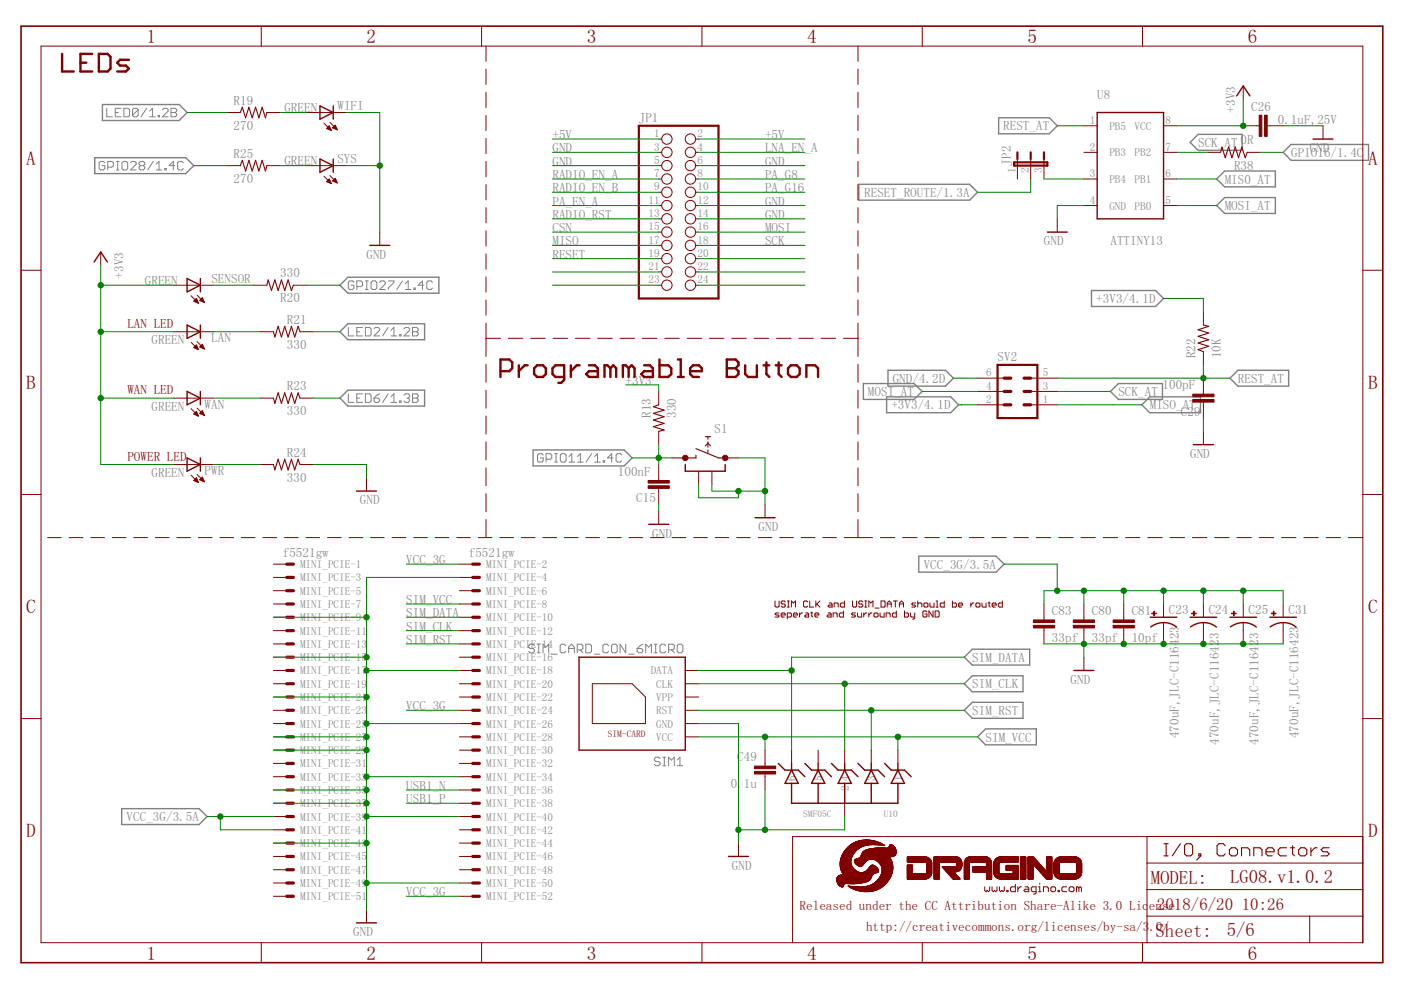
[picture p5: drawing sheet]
<svg xmlns="http://www.w3.org/2000/svg" width="297mm" height="210mm" viewBox="0 0 297 210" stroke-linecap="round" stroke-linejoin="round" font-family="sans-serif">
<defs><g id="words">
<g font-size="4.1" fill="#800000">
<text x="31" y="9.1">1</text>
<text x="77.7" y="9.1">2</text>
<text x="124.4" y="9.1">3</text>
<text x="171.2" y="9.1">4</text>
<text x="217.9" y="9.1">5</text>
<text x="264.6" y="9.1">6</text>
<text x="5.6" y="35">A</text>
<text x="290" y="35">A</text>
<text x="5.6" y="82.5">B</text>
<text x="290" y="82.5">B</text>
<text x="5.6" y="130">C</text>
<text x="290" y="130">C</text>
<text x="5.6" y="177.6">D</text>
<text x="290" y="177.6">D</text>
<text x="31" y="203.4">1</text>
<text x="77.7" y="203.4">2</text>
<text x="124.4" y="203.4">3</text>
<text x="171.2" y="203.4">4</text>
<text x="217.9" y="203.4">5</text>
<text x="264.6" y="203.4">6</text>
</g>
<g font-size="4" fill="#800000">
<text x="244" y="187.5">MODEL:</text>
<text x="260.8" y="187.2">LG08.v1.0.2</text>
<text x="245" y="198.6">Sheet:</text>
<text x="260.1" y="198.5">5/6</text>
</g>
<g font-size="3.6" fill="#800000">
<text x="245.3" y="192.8">2018/6/20</text>
<text x="263.3" y="192.8">10:26</text>
</g>
<g font-size="2.8" fill="#808080">
<text x="49.5" y="22.2">R19</text>
<text x="60.3" y="23.7">GREEN</text>
<text x="71.5" y="23.3">WIFI</text>
<text x="232.6" y="21">U8</text>
<text x="261.9" y="23.9" transform="rotate(-90 261.9 23.9)">+3V3</text>
<text x="265.3" y="23.4">C26</text>
<text x="49.5" y="27.5">270</text>
<text x="117.1" y="29.5">+5V</text>
<text x="135.4" y="26">JP1</text>
<text x="162.2" y="29.5">+5V</text>
<text x="212.7" y="27.7">REST_AT</text>
<text x="270.9" y="26.3">0.1uF,25V</text>
<text x="49.5" y="33.5">R25</text>
<text x="60.3" y="35">GREEN</text>
<text x="71.5" y="34.6">SYS</text>
<text x="117.1" y="32.3">GND</text>
<text x="117.1" y="35.1">GND</text>
<text x="162.2" y="35.1">GND</text>
<text x="162.2" y="32.3">LNA_EN_A</text>
<text x="214.3" y="35.1" transform="rotate(-90 214.3 35.1)">JP2</text>
<text x="254" y="31.2">SCK_AT 0R</text>
<text x="261.6" y="35.9">R38</text>
<text x="273.7" y="33.3">GPIO16/1.4C</text>
<text x="277.7" y="32.3">GND</text>
<text x="49.5" y="38.8">270</text>
<text x="117.1" y="37.9">RADIO_EN_A</text>
<text x="117.1" y="40.8">RADIO_EN_B</text>
<text x="162.2" y="37.9">PA_G8</text>
<text x="162.2" y="40.8">PA_G16</text>
<text x="183.2" y="41.7">RESET_ROUTE/1.3A</text>
<text x="259.7" y="38.9">MIS0_AT</text>
<text x="117.1" y="43.6">PA_EN_A</text>
<text x="117.1" y="46.4">RADIO_RST</text>
<text x="162.2" y="43.6">GND</text>
<text x="162.2" y="46.4">GND</text>
<text x="259.7" y="44.6">MOSI_AT</text>
<text x="117.1" y="49.2">CSN</text>
<text x="117.1" y="52">MISO</text>
<text x="162.2" y="49.2">MOSI</text>
<text x="162.2" y="52">SCK</text>
<text x="221.3" y="52">GND</text>
<text x="235.4" y="52">ATTINY13</text>
<text x="26.2" y="59.1" transform="rotate(-90 26.2 59.1)">+3V3</text>
<text x="44.8" y="59.9">SENSOR</text>
<text x="59.4" y="58.8">330</text>
<text x="77.7" y="54.8">GND</text>
<text x="117.1" y="54.8">RESET</text>
<text x="30.7" y="60.3">GREEN</text>
<text x="59.4" y="64.1">R20</text>
<text x="232.4" y="64.3">+3V3/4.1D</text>
<text x="60.8" y="68.7">R21</text>
<text x="32.1" y="73">GREEN</text>
<text x="44.8" y="72.6">LAN</text>
<text x="60.8" y="74">330</text>
<text x="211.5" y="76.5">SV2</text>
<text x="253.5" y="76" transform="rotate(-90 253.5 76)">R22</text>
<text x="258.8" y="76" transform="rotate(-90 258.8 76)">10K</text>
<text x="60.8" y="82.8">R23</text>
<text x="132.6" y="81.6">+3V3</text>
<text x="184" y="84">MOSI_AT</text>
<text x="189.3" y="81.2">GND/4.2D</text>
<text x="237.1" y="84">SCK_AT</text>
<text x="246.5" y="82.6">100pF</text>
<text x="262.5" y="81.2">REST_AT</text>
<text x="32.1" y="87.1">GREEN</text>
<text x="43.4" y="86.7">WAN</text>
<text x="60.8" y="88.1">330</text>
<text x="138" y="88.6" transform="rotate(-90 138 88.6)">R13</text>
<text x="143.3" y="88.6" transform="rotate(-90 143.3 88.6)">330</text>
<text x="189" y="86.8">+3V3/4.1D</text>
<text x="243.8" y="86.8">MISO_AT</text>
<text x="250.4" y="88.2">C29</text>
<text x="151.5" y="91.7">S1</text>
<text x="32.1" y="101.2">GREEN</text>
<text x="43.4" y="100.7">PWR</text>
<text x="60.8" y="96.8">R24</text>
<text x="131" y="100.9">100nF</text>
<text x="252.3" y="97.1">GND</text>
<text x="60.8" y="102.2">330</text>
<text x="76.3" y="106.9">GND</text>
<text x="134.9" y="106.5">C15</text>
<text x="138.3" y="114">GND</text>
<text x="160.8" y="112.6">GND</text>
<text x="60" y="118.1">f5521gw</text>
<text x="86.1" y="119.6">VCC_3G</text>
<text x="99.4" y="118.1">f5521gw</text>
<text x="195.8" y="120.6">VCC_3G/3.5A</text>
<text x="86.1" y="128.1">SIM_VCC</text>
<text x="86.1" y="130.9">SIM_DATA</text>
<text x="223" y="130.5">C83</text>
<text x="231.5" y="130.5">C80</text>
<text x="239.9" y="130.5">C81</text>
<text x="247.8" y="130.2">C23</text>
<text x="256.3" y="130.2">C24</text>
<text x="264.7" y="130.2">C25</text>
<text x="273.2" y="130.2">C31</text>
<text x="86.1" y="133.7">SIM_CLK</text>
<text x="86.1" y="136.5">SIM_RST</text>
<text x="223" y="136.1">33pf</text>
<text x="231.5" y="136.1">33pf</text>
<text x="239.9" y="136.1">10pf</text>
<text x="206.1" y="140.3">SIM_DATA</text>
<text x="206.1" y="145.9">SIM_CLK</text>
<text x="227" y="145">GND</text>
<text x="86.1" y="150.6">VCC_3G</text>
<text x="206.1" y="151.6">SIM_RST</text>
<text x="156.3" y="161.4">C49</text>
<text x="209" y="157.2">SIM_VCC</text>
<text x="249.9" y="156.5" transform="rotate(-90 249.9 156.5)">470uF,JLC-C116423</text>
<text x="258.4" y="157.9" transform="rotate(-90 258.4 157.9)">470uF,JLC-C116423</text>
<text x="266.8" y="157.9" transform="rotate(-90 266.8 157.9)">470uF,JLC-C116423</text>
<text x="275.3" y="156.5" transform="rotate(-90 275.3 156.5)">470uF,JLC-C116423</text>
<text x="86.1" y="167.5">USB1_N</text>
<text x="154.9" y="167.1">0.1u</text>
<text x="86.1" y="170.3">USB1_P</text>
<text x="26.8" y="174.1">VCC_3G/3.5A</text>
<text x="155.2" y="184.4">GND</text>
<text x="86.1" y="190">VCC_3G</text>
<text x="74.9" y="198.5">GND</text>
</g>
<g font-size="2.8" fill="#800000">
<text x="27" y="69.5">LAN LED</text>
<text x="27" y="83.6">WAN LED</text>
<text x="27" y="97.6">POWER LED</text>
<text x="169.5" y="192.8">Released under the CC Attribution Share-Alike 3.0 Lic</text>
<text x="183.6" y="197.4">http://creativecommons.org/licenses/by-sa/3</text>
<text x="243.6" y="192.8">ense</text>
<text x="243.7" y="197.4">.0/</text>
</g>
<g font-size="2.4" fill="#808080">
<text x="138.7" y="29.1">1</text>
<text x="147.9" y="29.1">2</text>
<text x="231" y="26.3">1</text>
<text x="235.2" y="27.5">PB5</text>
<text x="240.6" y="27.5">VCC</text>
<text x="247.1" y="26.3">8</text>
<text x="138.7" y="31.9">3</text>
<text x="138.7" y="34.7">5</text>
<text x="147.9" y="31.9">4</text>
<text x="147.9" y="34.7">6</text>
<text x="231" y="31.9">2</text>
<text x="235.2" y="33.2">PB3</text>
<text x="240.6" y="33.2">PB2</text>
<text x="247.1" y="31.9">7</text>
<text x="138.7" y="37.5">7</text>
<text x="138.7" y="40.4">9</text>
<text x="147.9" y="37.5">8</text>
<text x="147.9" y="40.4">10</text>
<text x="215.3" y="36.7" transform="rotate(-90 215.3 36.7)">1</text>
<text x="218.1" y="36.7" transform="rotate(-90 218.1 36.7)">2</text>
<text x="221" y="36.7" transform="rotate(-90 221 36.7)">3</text>
<text x="231" y="37.5">3</text>
<text x="235.2" y="38.8">PB4</text>
<text x="240.6" y="38.8">PB1</text>
<text x="247.1" y="37.5">6</text>
<text x="137.5" y="43.2">11</text>
<text x="137.5" y="46">13</text>
<text x="147.9" y="43.2">12</text>
<text x="147.9" y="46">14</text>
<text x="231" y="43.2">4</text>
<text x="235.2" y="44.4">GND</text>
<text x="240.6" y="44.4">PB0</text>
<text x="247.1" y="43.2">5</text>
<text x="137.5" y="48.8">15</text>
<text x="137.5" y="51.6">17</text>
<text x="147.9" y="48.8">16</text>
<text x="147.9" y="51.6">18</text>
<text x="137.5" y="54.4">19</text>
<text x="137.5" y="57.3">21</text>
<text x="147.9" y="54.4">20</text>
<text x="147.9" y="57.3">22</text>
<text x="137.5" y="60.1">23</text>
<text x="147.9" y="60.1">24</text>
<text x="209.1" y="82.6">4</text>
<text x="209.1" y="79.8">6</text>
<text x="221.1" y="82.6">3</text>
<text x="221.1" y="79.8">5</text>
<text x="209.1" y="85.4">2</text>
<text x="221.1" y="85.4">1</text>
<text x="63.6" y="120.5">MINI_PCIE-1</text>
<text x="63.6" y="123.3">MINI_PCIE-3</text>
<text x="103" y="120.5">MINI_PCIE-2</text>
<text x="103" y="123.3">MINI_PCIE-4</text>
<text x="63.6" y="126.1">MINI_PCIE-5</text>
<text x="63.6" y="128.9">MINI_PCIE-7</text>
<text x="63.6" y="131.7">MINI_PCIE-9</text>
<text x="103" y="126.1">MINI_PCIE-6</text>
<text x="103" y="128.9">MINI_PCIE-8</text>
<text x="103" y="131.7">MINI_PCIE-10</text>
<text x="63.6" y="134.5">MINI_PCIE-11</text>
<text x="63.6" y="137.4">MINI_PCIE-13</text>
<text x="103" y="134.5">MINI_PCIE-12</text>
<text x="103" y="137.4">MINI_PCIE-14</text>
<text x="63.6" y="140.2">MINI_PCIE-15</text>
<text x="63.6" y="143">MINI_PCIE-17</text>
<text x="103" y="140.2">MINI_PCIE-16</text>
<text x="103" y="143">MINI_PCIE-18</text>
<text x="138" y="143">DATA</text>
<text x="63.6" y="145.8">MINI_PCIE-19</text>
<text x="63.6" y="148.6">MINI_PCIE-21</text>
<text x="103" y="145.8">MINI_PCIE-20</text>
<text x="103" y="148.6">MINI_PCIE-22</text>
<text x="139.2" y="145.8">CLK</text>
<text x="139.2" y="148.6">VPP</text>
<text x="63.6" y="151.4">MINI_PCIE-23</text>
<text x="63.6" y="154.3">MINI_PCIE-25</text>
<text x="103" y="151.4">MINI_PCIE-24</text>
<text x="103" y="154.3">MINI_PCIE-26</text>
<text x="139.2" y="151.4">RST</text>
<text x="139.2" y="154.3">GND</text>
<text x="63.6" y="157.1">MINI_PCIE-27</text>
<text x="63.6" y="159.9">MINI_PCIE-29</text>
<text x="103" y="157.1">MINI_PCIE-28</text>
<text x="103" y="159.9">MINI_PCIE-30</text>
<text x="139.2" y="157.1">VCC</text>
<text x="63.6" y="162.7">MINI_PCIE-31</text>
<text x="63.6" y="165.5">MINI_PCIE-33</text>
<text x="103" y="162.7">MINI_PCIE-32</text>
<text x="103" y="165.5">MINI_PCIE-34</text>
<text x="168.7" y="165.6" transform="rotate(-90 168.7 165.6)">6</text>
<text x="174.3" y="165.6" transform="rotate(-90 174.3 165.6)">5</text>
<text x="179.9" y="165.6" transform="rotate(-90 179.9 165.6)">4</text>
<text x="179.9" y="167.7" transform="rotate(-90 179.9 167.7)">2</text>
<text x="185.6" y="165.6" transform="rotate(-90 185.6 165.6)">3</text>
<text x="191.2" y="165.6" transform="rotate(-90 191.2 165.6)">1</text>
<text x="63.6" y="168.3">MINI_PCIE-35</text>
<text x="63.6" y="171.2">MINI_PCIE-37</text>
<text x="63.6" y="174">MINI_PCIE-39</text>
<text x="103" y="168.3">MINI_PCIE-36</text>
<text x="103" y="171.2">MINI_PCIE-38</text>
<text x="103" y="174">MINI_PCIE-40</text>
<text x="63.6" y="176.8">MINI_PCIE-41</text>
<text x="63.6" y="179.6">MINI_PCIE-43</text>
<text x="103" y="176.8">MINI_PCIE-42</text>
<text x="103" y="179.6">MINI_PCIE-44</text>
<text x="63.6" y="182.4">MINI_PCIE-45</text>
<text x="63.6" y="185.2">MINI_PCIE-47</text>
<text x="103" y="182.4">MINI_PCIE-46</text>
<text x="103" y="185.2">MINI_PCIE-48</text>
<text x="63.6" y="188.1">MINI_PCIE-49</text>
<text x="63.6" y="190.9">MINI_PCIE-51</text>
<text x="103" y="188.1">MINI_PCIE-50</text>
<text x="103" y="190.9">MINI_PCIE-52</text>
</g>
<text font-size="2" fill="#800000" x="128.9" y="156.2">SIM-CARD</text>
<g font-size="2" fill="#808080">
<text x="170.3" y="173.1">SMF05C</text>
<text x="187.4" y="173.1">U10</text>
</g>
</g></defs>
<g fill="none" stroke="#808080" stroke-width=".21">
<path d="M22.2 34.5l-.3-.3h-.6l-.3 .3v1.2l.3 .3h.6l.3-.3v-.6h-.6M22.6 23v1.8h1.2M22.8 35.4h.9l.3-.3v-.6l-.3-.3h-.9v1.8M24.4 23.9h.7M24.7 34.2h.6M24.7 36h.6M25 34.2v1.8M25.7 23h-1.3v1.8h1.3M26.2 34.2h.6l.3 .3v1.2l-.3 .3h-.6l-.3-.3v-1.2zM26.3 23h.9l.3 .3v1.2l-.3 .3h-.9zM27.7 34.5l.3-.3h.6l.3 .3v.3l-1.2 1.2h1.2M29.3 23.3v1.2l-.3 .3h-.6l-.3-.3"/>
<path d="M29.3 23.3l-.3-.3h-.6l-.3 .3v1.2M29.3 23.3l-1.2 1.2M29.8 35.1l-.3-.3v-.3l.3-.3h.6l.3 .3v.3l-.3 .3M29.8 35.1l-.3 .3v.3l.3 .3h.6l.3-.3v-.3l-.3-.3M29.8 35.1h.6M31.1 23l-1.2 1.8M31.7 24.8h1.2M31.7 23.6l.6-.6v1.8M32.5 34.2l-1.2 1.8M33.1 36h1.2M33.1 34.8l.6-.6v1.8M33.5 24.5h.3v.3h-.3z"/>
<path d="M34.4 23.3l.3-.3h.6l.3 .3v.3l-1.2 1.2h1.2M34.9 35.7h.3v.3h-.3zM36.3 23h.8l.4 .3v.3l-.4 .3 .4 .3v.3l-.4 .3h-.8zM36.3 23.9h.8M37 35.1h-1.1l.8-.9v1.8M38.9 34.5l-.3-.3h-.6l-.3 .3v1.2l.3 .3h.6l.3-.3M75 59.9l-.3-.3h-.6l-.2 .3v1.2l.2 .3h.6l.3-.3v-.6h-.6M77.5 59.6h.6M77.8 59.6v1.8M79 59.6h.6l.3 .3v1.2l-.3 .3h-.6l-.3-.3v-1.2zM80.5 59.9l.3-.3h.6l.3 .3v.3l-1.2 1.2h1.2M82.3 59.6h1.2v.3l-1.2 1.2v.3"/>
<path d="M85.3 59.6l-1.2 1.8M91.7 59.9l-.3-.3h-.6l-.3 .3v1.2l.3 .3h.6l.3-.3M73.9 69.4v1.8h1.1M75.6 60.8h1l.3-.3v-.6l-.3-.3h-1v1.8M75.6 70.3h.7M76.9 69.4h-1.3v1.8h1.3M77.5 69.4h.9l.3 .3v1.2l-.3 .3h-.9zM77.5 61.4h.6M79.3 69.7l.3-.3h.6l.3 .3v.3l-1.2 1.2h1.2M82.3 69.4l-1.2 1.8M82.9 71.2h1.2M82.9 70l.6-.6v1.8"/>
<path d="M84.7 70.9h.3v.3h-.3zM85.6 69.7l.3-.3h.7l.2 .3v.3l-1.2 1.2h1.2M85.9 61.4h1.2M85.9 60.2l.7-.6v1.8M87.5 69.4h.8l.4 .3v.3l-.4 .3 .4 .3v.3l-.4 .3h-.8zM87.5 70.3h.8M87.8 61.1h.3v.3h-.3zM89.9 60.5h-1.2l.9-.9v1.8M73.9 83.5v1.8h1.1M75.6 84.4h.7M76.9 83.5h-1.3v1.8h1.3M77.5 83.5h.9l.3 .3v1.2l-.3 .3h-.9z"/>
<path d="M79.3 84.4h.9l.3 .3v.3l-.3 .3h-.6l-.3-.3zM80.5 83.5l-.6 .3-.6 .6M82.3 83.5l-1.2 1.8M82.9 84.1l.6-.6v1.8M82.9 85.3h1.2M84.7 85h.3v.3h-.3zM85.6 83.8l.3-.3h.7l.2 .3v.3l-.2 .3M86.2 84.4h.4M86.6 84.4l.2 .3v.3l-.2 .3h-.7l-.3-.3M87.5 83.5h.8l.4 .3v.3l-.4 .3 .4 .3v.3l-.4 .3h-.8zM87.5 84.4h.8M115.2 96.5l-.3-.3h-.6l-.3 .3v1.2l.3 .3h.6l.3-.3v-.6h-.6"/>
<path d="M115.8 97.4h.9l.3-.3v-.6l-.3-.3h-.9v1.8M117.6 96.2h.6M117.6 98h.6M117.9 96.2v1.8M119.1 96.2h.6l.3 .3v1.2l-.3 .3h-.6l-.3-.3v-1.2zM120.6 98h1.2M120.6 96.8l.6-.6v1.8M122.4 98h1.2M122.4 96.8l.6-.6v1.8M125.5 96.2l-1.3 1.8M126.1 98h1.2M126.1 96.8l.6-.6v1.8"/>
<path d="M127.9 97.7h.3v.3h-.3zM130 97.1h-1.2l.9-.9v1.8M131.8 96.5l-.3-.3h-.6l-.3 .3v1.2l.3 .3h.6l.3-.3M113.3 136.9l-.3-.3h-.6l-.3 .3v.3l.3 .3h.6l.3 .3v.3l-.3 .3h-.6l-.3-.3M113.9 136.6h.6M113.9 138.4h.6M114.2 136.6v1.8M115.1 138.4v-1.8l.6 .6 .6-.6v1.8M116.9 138.7h1.3M120 136.9l-.3-.3h-.6l-.3 .3v1.2l.3 .3h.6l.3-.3M120.6 137.5h1.2M120.6 138.4v-1.2l.6-.6 .6 .6v1.2"/>
<path d="M122.4 137.8h.9l.3-.3v-.6l-.3-.3h-.9v1.8M123 137.8l.6 .6M124.2 136.6h.9l.3 .3v1.2l-.3 .3h-.9zM126 138.7h1.2M129 136.9l-.3-.3h-.6l-.3 .3v1.2l.3 .3h.6l.3-.3M129.9 136.6h.7l.3 .3v1.2l-.3 .3h-.7l-.3-.3v-1.2zM132.7 136.6v1.8l-1.2-1.8v1.8M133.3 138.7h1.2M135.1 137.5h.9l.3 .3v.3l-.3 .3h-.6l-.3-.3zM136.3 136.6l-1.2 .9M136.9 138.4v-1.8l.6 .6 .6-.6v1.8M138.7 136.6h.6"/>
<path d="M138.7 138.4h.6M139 136.6v1.8M141.1 136.9l-.3-.3h-.6l-.3 .3v1.2l.3 .3h.6l.3-.3M141.8 137.8h.9l.3-.3v-.6l-.3-.3h-.9v1.8M142.3 137.8l.7 .6M143.9 136.6h.6l.3 .3v1.2l-.3 .3h-.6l-.3-.3v-1.2zM139.9 160.8l-.3-.3h-.6l-.3 .3v.3l.3 .3h.6l.3 .3v.4l-.3 .2h-.6l-.3-.2M140.5 160.5h.6M140.5 162.3h.6M140.8 160.5v1.8M141.8 162.3v-1.8l.5 .6 .7-.6v1.8M143.6 162.3h1.2"/>
<path d="M143.6 161.1l.6-.6v1.8"/>
</g>
<g fill="none" stroke="#808080" stroke-width=".3">
<path d="M20.1 33.4h19.3l1.7 1.7-1.7 1.7h-19.3zM21.7 22.2h16.3l1.7 1.7-1.7 1.6h-16.3zM182.1 39.1h23.5l1.7 1.7-1.7 1.6h-23.5zM211.7 25h10.8l1.7 1.7-1.7 1.7h-10.8zM252.3 30.2l1.7-1.7h9.4v3.4h-9.4zM258 38l1.7-1.7h10.7v3.3h-10.7zM273.7 30.6h16.5v3.4h-16.5l-1.6-1.7zM258 43.6l1.7-1.7h10.7v3.4h-10.7zM72.1 60.5l1.7-1.7h19.2v3.4h-19.2zM73.8 68.6h16.2v3.4h-16.2l-1.7-1.7zM188.3 78.5h12.1l1.7 1.7-1.7 1.7h-12.1zM231.4 61.6h13.6l1.7 1.7-1.7 1.7h-13.6z"/>
<path d="M72.1 84.4l1.7-1.7h16.2v3.4h-16.2zM113 95.4h19.3l1.7 1.7-1.7 1.7h-19.3zM183 81.3h10.8l1.7 1.7-1.7 1.7h-10.8zM188 84.1h13.6l1.6 1.7-1.6 1.7h-13.6zM235.4 83l1.7-1.7h9.4v3.4h-9.4zM243.8 84.1h10.7v3.4h-10.7l-1.7-1.7zM260.8 80.2l1.7-1.7h10.7v3.4h-10.7zM194.8 117.9h16.4l1.7 1.7-1.7 1.7h-16.4zM206.1 137.6h12.2v3.4h-12.2l-1.7-1.7zM204.4 150.6l1.7-1.7h10.8v3.4h-10.8zM206.1 143.3h10.8v3.4h-10.8l-1.7-1.7zM207.3 156.2l1.7-1.7h10.7v3.4h-10.7z"/>
<path d="M25.8 171.4h16.4l1.7 1.7-1.7 1.7h-16.4z"/>
</g>
<g fill="none" stroke="#800000" stroke-width=".51">
<path d="M13.2 11.4v3.8h2.4M17.1 13.3h1.2M19.5 11.4h-2.4v3.8h2.4M21 11.4h1.8l.6 .7v2.4l-.6 .7h-1.8zM27.3 12.7h-1.8l-.7 .6 .7 .6h1.2l.6 .6-.6 .7h-1.9M106.1 78.7h1.9l.6-.6v-1.3l-.6-.6h-1.9v3.7M110 77.4v2.5M111.9 77.4h-.6l-1.3 1.3M113.9 77.4h1.2l.6 .7v1.2l-.6 .6h-1.2l-.7-.6v-1.2zM119.6 79.9h-1.8l-.7-.6v-1.2l.7-.7h1.8v3.2l-.6 .6h-.6M121 77.4v2.5M122.9 77.4h-.6l-1.3 1.3"/>
<path d="M124.9 77.4h1.2l.6 .7v1.8h-1.8l-.6-.6 .6-.6h1.8M129.4 78.1l-.6-.7h-.6v2.5M129.4 78.1v1.8M129.4 78.1l.6-.7 .6 .7v1.8M133.3 78.1l-.6-.7h-.6v2.5M133.3 78.1v1.8M133.3 78.1l.6-.7 .6 .7v1.8M136.6 77.4h1.2l.6 .7v1.8h-1.8l-.6-.6 .6-.6h1.8M139.8 76.2v3.7h1.9l.6-.6v-1.2l-.6-.7h-1.9M143.7 76.2h.6v3.7M143.7 79.9h1.3M146.3 78.7h2.5v-.6l-.6-.7h-1.3l-.6 .7v1.2l.6 .6h1.3"/>
<path d="M154.1 76.2h1.9l.6 .6v.6l-.6 .7 .6 .6v.6l-.6 .6h-1.9zM154.1 78.1h1.9M158 77.4v1.9l.6 .6h1.9v-2.5M161.9 77.4h1.2M162.5 76.8v2.5l.6 .6M164.5 77.4h1.2M165.1 76.8v2.5l.6 .6M167.7 77.4h1.2l.6 .7v1.2l-.6 .6h-1.2l-.6-.6v-1.2zM171 79.9v-2.5h1.8l.6 .7v1.8"/>
</g>
<g fill="none" stroke="#800000" stroke-width=".21">
<path d="M8.7 9.8h280.2v190.1h-280.2zM55.4 5.5v4.3M102.1 5.5v4.3M103 9.8v3.2M103 14.7v3.2M103 19.6v3.2M148.8 5.5v4.3M181.9 9.8v3.2M181.9 14.7v3.2M181.9 19.6v3.2M195.5 5.5v4.3M242.2 5.5v4.3"/>
<path d="M263.6 18.2v2.8M48.1 23.9h2.8M48.1 35.1h2.8M56.6 23.9h2.8M56.6 35.1h2.8M65 23.9h8.5M65 35.1h8.5M68.7 37.4l1.5 1.5M68.7 26.1l1.5 1.6M69.3 38.5l.9 .4M69.3 38.5l.5-.5 .4 .9M69.3 27.2l.9 .5"/>
<path d="M69.3 27.2l.5-.5 .4 1M69.3 27.2h.7M69.3 38.5h.7M69.4 27.1h.6M69.4 38.3h.6M69.5 38.6h.6M69.5 27.3h.6M69.6 26.9h.3M69.6 38.2h.3M69.7 26.8h.2M69.7 38.1h.1M69.8 38.7h.3"/>
<path d="M69.8 27.5h.4M70 37.2l1.5 1.6M70 26l1.5 1.5M70.1 38.9h.1M70.1 27.6h.1M70.5 38.4l.6-.6 .4 1zM70.5 27.1l.6-.6 .4 1zM70.5 38.3h.8M70.5 27.1h.8M70.7 26.9h.5M70.7 38.2h.5M70.8 38.5h.6"/>
<path d="M70.8 27.2h.6M70.8 38.1h.4M70.8 26.8h.4M71 26.7h.1M71 37.9h.1M71.1 38.6h.3M71.1 27.3h.3M71.4 38.7h.1M71.4 27.5h.1M103 24.5v3.2M103 29.4v3.2M103 34.2v3.3"/>
<path d="M103 39.1v3.3M139.7 35.1h.6M139.7 29.5h.6M139.7 32.3h.6M139.7 38h.6M147.5 35.1h.6M147.5 29.5h.6M147.5 32.3h.6M147.5 38h.6M181.9 24.5v3.2M181.9 29.4v3.2M181.9 34.2v3.3"/>
<path d="M181.9 39.1v3.3M215.7 33.7v4.3M218.5 33.7v4.3M221.3 33.7v4.3M229.8 32.3h2.8M229.8 38h2.8M229.8 26.7h2.8M246.7 32.3h2.8M246.7 38h2.8M246.7 26.7h2.8M256 32.3h2.8M263.6 26.7h3.4"/>
<path d="M264.4 32.3h2.9M268.7 26.7h3.4M280.5 26.7v2.8M4.5 57.3h4.2M21.4 53.4v2.8M80.5 49.2v2.8M103 44v3.3M103 48.9v3.3M103 53.8v3.3M103 58.7v3.3M139.7 40.8h.6M139.7 43.6h.6"/>
<path d="M139.7 46.4h.6M139.7 49.2h.6M139.7 52h.6M139.7 54.8h.6M139.7 57.7h.6M147.5 40.8h.6M147.5 43.6h.6M147.5 46.4h.6M147.5 49.2h.6M147.5 52h.6M147.5 54.8h.6M147.5 57.7h.6"/>
<path d="M181.9 44v3.3M181.9 48.9v3.3M181.9 53.8v3.3M181.9 58.7v3.3M224.2 46.4v2.8M229.8 43.6h2.8M246.7 43.6h2.8M288.9 57.3h4.3M36.9 60.5h8.4M36.9 70.3h8.4M40.5 72.6l1.6 1.5M40.5 62.7l1.6 1.6"/>
<path d="M41.1 73.7l.6-.5 .4 .9zM41.1 63.9l1 .4M41.1 63.9h.8M41.1 73.7h.8M41.2 73.6h.6M41.2 63.7h.6M41.3 73.5h.5M41.4 63.6h.4M41.4 64h.6M41.5 73.9h.5M41.5 73.3h.2M41.5 63.4h.2"/>
<path d="M41.6 73.2h.1M41.6 63.3h.1M41.7 63.3l-.6 .6M41.7 63.3l.4 1M41.7 64.1h.3M41.8 72.4l1.5 1.6M41.8 74h.2M41.8 62.6l1.5 1.5M42 64.3h.1M42.4 63.7h.8M42.4 63.7l.9 .4M42.4 63.7l.5-.6 .4 1"/>
<path d="M42.4 73.6h.8M42.5 73.5h.6M42.5 63.6h.6M42.6 73.3h.5M42.6 63.4h.4M42.7 63.9h.5M42.7 73.7h.5M42.7 73.2h.3M42.8 63.3h.2M42.9 73h.1M42.9 73l.4 1-.9-.4zM42.9 63.2h.1"/>
<path d="M43 64h.3M43.1 73.9h.2M43.3 64.1h.1M53.8 60.5h2.8M55.2 70.3h2.8M62.2 60.5h2.8M63.6 70.3h2.8M103 63.6v3.2M103 68.5v7.1M103 77.2v3.8M103 71.7h3.1M107.8 71.7h3"/>
<path d="M112.5 71.7h3.1M117.3 71.7h3M122 71.7h3.1M126.7 71.7h3.1M131.5 71.7h3M136.2 71.7h3.1M139.7 60.5h.6M140.9 71.7h3.1M145.7 71.7h3.1M147.5 60.5h.6M150.4 71.7h3.1M155.2 71.7h3"/>
<path d="M159.9 71.7h3.1M164.6 71.7h3.1M169.4 71.7h3M174.1 71.7h3.1M178.8 71.7h3.1M181.9 63.6v3.2M181.9 68.5v7.1M181.9 77.2v3.8M255.1 66.1v2.8M255.1 74.5v2.9M36.9 84.4h8.4M36.9 98.5h8.4"/>
<path d="M40.5 86.7l1.6 1.5M41.1 87.8l.6-.6 .4 1zM41.1 87.7h.8M41.3 87.9h.6M41.3 87.6h.5M41.4 87.5h.3M41.6 87.3h.1M41.6 88h.4M41.8 86.5l1.5 1.6M41.9 88.1h.1M42.4 87.6h.7M42.5 87.7h.7"/>
<path d="M42.5 87.5h.6M42.7 87.3h.3M42.8 87.2h.1M42.9 87.9h.3M42.9 87.1l.4 1-.9-.4zM43.2 88h.1M55.2 84.4h2.8M55.2 98.5h2.8M63.6 84.4h2.8M63.6 98.5h2.8M103 82.7v3.9M103 88.2v3.8"/>
<path d="M103 93.7v3.8M103 99.2v3.8M139.7 83v2.8M139.7 91.5v2.8M139.7 98.5v3.4M142.5 97.1h2.8M148.1 99.9v2.8M149.5 94.6l.6-.6 .5 .6M150.9 99.9v2.8M153.8 97.1h2.8M181.9 82.7v3.9M181.9 88.2v3.8"/>
<path d="M181.9 93.7v3.8M181.9 99.2v3.8M207.3 85.8h5.6M207.3 83h5.6M207.3 80.2h5.6M218.5 85.8h5.7M218.5 83h5.7M218.5 80.2h5.7M255.1 80.2v3.4M255.1 85.3v3.3M255.1 91.5v2.8M4.5 104.8h4.2"/>
<path d="M10.1 114h2.9M14.7 114h2.9M19.2 114h2.9M23.8 114h2.9M28.4 114h2.9M32.9 114h2.9M37.5 114h2.9M40.5 100.8l1.6 1.5M41.1 101.9l1 .4M41.1 101.9l.6-.6 .4 1M41.1 101.9h.8M41.2 101.7h.6"/>
<path d="M41.4 101.6h.4M41.4 102h.6M41.5 101.5h.2M41.6 101.3h.1M41.7 102.2h.3M41.8 100.6l1.5 1.6M42 102.3h.1M42.1 114h2.9M42.4 101.7h.8M42.4 101.7l.9 .5M42.5 101.6h.6M42.6 101.5h.4"/>
<path d="M42.7 101.9h.5M42.8 101.3h.2M42.9 101.2l-.5 .5M42.9 101.2l.4 1M42.9 101.2h.1M43 102h.3M43.3 102.2h.1M46.6 114h2.9M51.2 114h2.9M55.8 114h2.9M58 119.6h2.8M60.3 114h2.9"/>
<path d="M64.9 114h2.9M69.4 114h2.9M74 114h2.9M77.7 101.3v2.8M78.6 114h2.9M83.1 114h2.9M87.7 114h2.9M92.3 114h2.9M96.8 114h2.9M97.4 119.6h2.8M101.4 114h2.9M103 104.7v3.8"/>
<path d="M103 110.2v3.8M106 114h2.9M110.5 114h2.9M115.1 114h2.9M119.7 114h2.9M124.2 114h2.9M128.8 114h2.9M133.4 114h2.9M137.9 114h2.9M139.7 103.6v3.3M139.7 108.4v2.8M142.5 114h2.9"/>
<path d="M147.1 114h2.9M151.6 114h2.9M156.2 114h2.9M160.8 114h2.9M162.2 106.9v2.9M165.3 114h2.9M169.9 114h2.9M174.5 114h2.9M179 114h6M181.9 104.7v3.8M181.9 110.2v3.8M186.6 114h3.1"/>
<path d="M191.4 114h3M196.1 114h3.1M200.8 114h3.1M205.5 114h3.1M210.3 114h3M215 114h3.1M219.7 114h3.1M224.5 114h3M229.2 114h3M233.9 114h3.1M238.6 114h3.1M243.4 114h3"/>
<path d="M248.1 114h3M252.8 114h3.1M257.5 114h3.1M262.3 114h3M267 114h3M271.7 114h3.1M276.4 114h3.1M281.2 114h3M285.9 114h3M288.9 104.8h4.3M58 128.1h2.8M58 122.4h2.8"/>
<path d="M58 125.2h2.8M58 130.9h2.8M58 133.7h2.8M58 136.5h2.8M58 139.3h2.8M97.4 128.1h2.8M97.4 122.4h2.8M97.4 125.2h2.8M97.4 130.9h2.8M97.4 133.7h2.8M97.4 136.5h2.8M97.4 139.3h2.8"/>
<path d="M164.3 127.4v1.1l.2 .2h.5l.2-.2v-1.1M165.2 130h-.7l-.2 .2 .2 .2h.5l.2 .2-.2 .2h-.7M165.6 130.4h.9l-.2-.4h-.5l-.2 .2v.4l.2 .2h.5M166.5 127.6l-.2-.2h-.5l-.2 .4 .2 .3h.5l.2 .4-.2 .2h-.5l-.2-.2M166.9 128.7h.4M166.9 127.4h.4M166.9 130.8h.7l.2-.2v-.4l-.2-.2h-.7v1.3M167.1 127.4v1.3M167.8 128.7v-1.3l.4 .4 .5-.4v1.3M168.2 130.4h.9l-.2-.4h-.5l-.2 .2v.4l.2 .2h.5M169.5 130v.8M170.2 130h-.3l-.4 .4"/>
<path d="M170.8 130h.4l.2 .2v.6h-.6l-.2-.2 .2-.2h.6M171.2 127.6l-.2-.2h-.4l-.2 .2v.9l.2 .2h.4l.2-.2M171.7 127.4v1.3h.8M171.9 130h.4M172.1 129.8v.8l.2 .2M172.8 130.4h.8l-.2-.4h-.4l-.2 .2v.4l.2 .2h.4M173 127.4v1.3M173.2 128.1l.6 .6M173.8 127.4l-.8 .9M175.6 130h.4l.2 .2v.6h-.6l-.3-.2 .3-.2h.6M175.8 127.8h.4l.2 .3v.6h-.6l-.2-.2 .2-.2h.6M176.6 130.8v-.8h.7l.2 .2v.6"/>
<path d="M176.9 128.7v-.9h.6l.2 .3v.6M178.8 129.5v1.3h-.6l-.3-.2v-.4l.3-.2h.6M179 127.4v1.3h-.6l-.2-.2v-.4l.2-.3h.6M180.7 127.4v1.1l.3 .2h.4l.2-.2v-1.1M181.4 130h-.7l-.2 .2 .2 .2h.5l.2 .2-.2 .2h-.7M181.8 130v.6l.3 .2h.6v-.8M182.9 127.6l-.2-.2h-.4l-.2 .4 .2 .3h.4l.2 .4-.2 .2h-.4l-.2-.2M183.1 130v.8M183.3 128.7h.5M183.3 127.4h.5M183.6 127.4v1.3M183.8 130h-.2l-.5 .4"/>
<path d="M184.2 128.7v-1.3l.4 .4 .5-.4v1.3M184.2 130v.8M184.8 130h-.2l-.4 .4M185.5 130h.4l.3 .2v.4l-.3 .2h-.4l-.2-.2v-.4zM185.5 128.9h.9M186.6 130v.6l.2 .2h.7v-.8M186.8 127.4h.7l.2 .2v.9l-.2 .2h-.7zM187.9 130.8v-.8h.6l.2 .2v.6M188.1 128.1h.9M188.1 128.7v-.9l.4-.4 .5 .4v.9M189.4 127.4h.9M189.8 127.4v1.3"/>
<path d="M190 129.5v1.3h-.6l-.2-.2v-.4l.2-.2h.6M190.7 128.1h.9M190.7 128.7v-.9l.4-.4 .5 .4v.9M191.8 129.5v1.3h.6l.2-.2v-.4l-.2-.2h-.6M193.1 130v.6l.2 .2h.6M193.9 130v1l-.4 .3M194.1 127.8h-.6l-.2 .3 .2 .2h.4l.2 .2-.2 .2h-.6M194.6 128.1l.2-.3h.4l.3 .3v.6M194.6 127.4v1.3M195.9 128.1l.2-.3h.4l.2 .3v.4l-.2 .2h-.4l-.2-.2zM196.5 129.8l-.2-.3h-.4l-.2 .3v.8l.2 .2h.4l.2-.2v-.4h-.4M197.2 127.8v.7l.2 .2h.6v-.9"/>
<path d="M197.8 129.5v1.3l-.8-1.3v1.3M198.3 129.5h.6l.2 .3v.8l-.2 .2h-.6zM198.5 128.7h.4M198.5 127.4h.2v1.3M200.2 127.4v1.3h-.6l-.3-.2v-.4l.3-.3h.6M201.9 127.4v1.3h.7l.2-.2v-.4l-.2-.3h-.7M203.2 128.3h.9l-.2-.5h-.4l-.3 .3v.4l.3 .2h.4M205.8 127.8v.9M206.5 127.8h-.3l-.4 .5M206.9 128.1l.2-.3h.5l.2 .3v.4l-.2 .2h-.5l-.2-.2zM208.2 127.8v.7l.2 .2h.7v-.9M209.5 127.8h.4"/>
<path d="M209.7 127.6v.9l.2 .2M210.4 128.3h.8l-.2-.5h-.4l-.2 .3v.4l.2 .2h.4M212.5 127.4v1.3h-.6l-.2-.2v-.4l.2-.3h.6M221.3 128.1v3.3M221.3 133.1v3.4M229.8 128.1v3.3M229.8 133.1v3.4M229.8 139.3v2.9M238.3 128.1v3.3M238.3 133.1v3.4M246.7 128.1v2.8M246.7 132v4.5"/>
<path d="M255.1 128.1v2.8M255.1 132v4.5M263.6 128.1v2.8M263.6 132v4.5M272.1 128.1v2.8M272.1 132v4.5M4.5 152.4h4.2M58 142.2h2.8M58 145h2.8M58 147.8h2.8M58 150.6h2.8M58 153.4h2.8"/>
<path d="M58 156.2h2.8M58 159h2.8M97.4 142.2h2.8M97.4 145h2.8M97.4 147.8h2.8M97.4 150.6h2.8M97.4 153.4h2.8M97.4 156.2h2.8M97.4 159h2.8M125.6 145h8.4l2.8 2.8v5.6h-11.2zM145.3 142.2h2.8M145.3 145h2.8"/>
<path d="M145.3 147.8h2.8M145.3 150.6h2.8M145.3 153.4h2.8M145.3 156.2h2.8M162.2 159v3.4M167.8 159v2.9M173.5 159v2.9M179.1 159v2.9M184.7 159v2.9M190.4 159v2.9M288.9 152.4h4.3M58 161.9h2.8"/>
<path d="M58 164.7h2.8M58 167.5h2.8M58 170.3h2.8M58 173.1h2.8M58 175.9h2.8M58 178.8h2.8M97.4 161.9h2.8M97.4 164.7h2.8M97.4 167.5h2.8M97.4 170.3h2.8M97.4 173.1h2.8M97.4 175.9h2.8"/>
<path d="M97.4 178.8h2.8M156.6 178.8v2.8M162.2 164.1v3.4M179.1 170.3v2.8M243.2 177.4v22.5M288.9 177.4h-120.9v22.3M55.4 199.9v4.2M58 181.6h2.8M58 184.4h2.8M58 187.2h2.8M58 190h2.8M77.7 192.8v2.9"/>
<path d="M97.4 181.6h2.8M97.4 184.4h2.8M97.4 187.2h2.8M97.4 190h2.8M102.1 199.9v4.2M148.8 199.9v4.2M195.5 199.9v4.2M208.8 188v.8l.2 .3 .3-.3 .3 .3 .2-.3v-.8M210.3 188v.8l.3 .3 .3-.3 .2 .3 .3-.3v-.8M211.9 188v.8l.3 .3 .2-.3 .3 .3 .2-.3v-.8M213.4 188.8h.3v.3h-.3zM215.3 187.5v1.6h-.8l-.3-.3v-.5l.3-.3h.8"/>
<path d="M215.8 188v1.1M216.6 188h-.3l-.5 .5M217.3 188h.6l.2 .3v.8h-.8l-.2-.3 .2-.3h.8M219.7 189.1h-.8l-.2-.3v-.5l.2-.3h.8v1.3l-.3 .3h-.2M220.2 189.1h.5M220.2 188h.3v1.1M220.5 187.2v.3M221.2 189.1v-1.1h.8l.3 .3v.8M222.8 188.3l.3-.3h.5l.2 .3v.5l-.2 .3h-.5l-.3-.3zM224.3 188.8h.3v.3h-.3zM226.2 188h-.8l-.3 .3v.5l.3 .3h.8M226.7 188.3l.2-.3h.6l.2 .3v.5l-.2 .3h-.6l-.2-.3z"/>
<path d="M228.7 188.3l-.2-.3h-.3v1.1M228.7 188.3v.8M228.7 188.3l.3-.3 .3 .3v.8M242.2 199.9v4.2M243.2 194.2h45.7M243.2 188.6h45.7M243.2 183h45.7M277.7 194.2v5.7"/>
<circle cx="141.4" cy="29.5" r="1.1"/>
<circle cx="141.4" cy="38" r="1.1"/>
<circle cx="141.4" cy="32.3" r="1.1"/>
<circle cx="141.4" cy="35.1" r="1.1"/>
<circle cx="146.4" cy="29.5" r="1.1"/>
<circle cx="146.4" cy="35.1" r="1.1"/>
<circle cx="146.4" cy="38" r="1.1"/>
<circle cx="146.4" cy="32.3" r="1.1"/>
<circle cx="141.4" cy="57.7" r="1.1"/>
<circle cx="141.4" cy="46.4" r="1.1"/>
<circle cx="141.4" cy="52" r="1.1"/>
<circle cx="141.4" cy="43.6" r="1.1"/>
<circle cx="141.4" cy="49.2" r="1.1"/>
<circle cx="141.4" cy="40.8" r="1.1"/>
<circle cx="141.4" cy="54.8" r="1.1"/>
<circle cx="146.4" cy="46.4" r="1.1"/>
<circle cx="146.4" cy="52" r="1.1"/>
<circle cx="146.4" cy="43.6" r="1.1"/>
<circle cx="146.4" cy="57.7" r="1.1"/>
<circle cx="146.4" cy="40.8" r="1.1"/>
<circle cx="146.4" cy="54.8" r="1.1"/>
<circle cx="146.4" cy="49.2" r="1.1"/>
<circle cx="141.4" cy="60.5" r="1.1"/>
<circle cx="146.4" cy="60.5" r="1.1"/>
</g>
<g fill="none" stroke="#800000" stroke-width=".23">
<path d="M50.9 23.9l.5-1.2 .7 2.3 .7-2.3 .7 2.3 .7-2.3 .7 2.3 .7-2.3 .7 2.3 .3-1.1M50.9 35.1l.5-1.1 .7 2.3 .7-2.3 .7 2.3 .7-2.3 .7 2.3 .7-2.3 .7 2.3 .3-1.2M258.8 32.3l.3-1.1 .7 2.2 .7-2.2 .7 2.2 .7-2.2 .7 2.2 .7-2.2 .7 2.2 .4-1.1M56.6 60.5l.3-1.1 .7 2.2 .7-2.2 .7 2.2 .7-2.2 .7 2.2 .7-2.2 .7 2.2 .4-1.1M58 70.3l.3 1.2 .7-2.3 .7 2.3 .7-2.3 .7 2.3 .7-2.3 .7 2.3 .7-2.3 .4 1.1M255.1 68.9l1.2 .3-2.3 .7 2.3 .7-2.3 .7 2.3 .7-2.3 .7 2.3 .7-2.3 .7 1.1 .4M58 84.4l.3 1.1 .7-2.2 .7 2.2 .7-2.2 .7 2.2 .7-2.2 .7 2.2 .7-2.2 .4 1.1M58 98.5l.3 1.1 .7-2.2 .7 2.2 .7-2.2 .7 2.2 .7-2.2 .7 2.2 .7-2.2 .4 1.1M139.7 85.8l-1.2 .4 2.3 .8-2.3 .7 2.3 .6-2.3 .8 2.3 .7-2.3 .7 2.3 .7-1.1 .3M147.6 95.1l4.7 2h1.5M147.6 96.5v.6h-2.3M149.5 92.6h1.1"/>
<path d="M150.1 92.6v.5M150.1 93.7v1.1M150.1 95.4v.6M246.8 178.9h.9M247.2 178.9v2.6M250.3 178.9l-1.8 2.6M251.1 179.3l.5-.4h.8l.5 .4v1.7l-.5 .5h-.8l-.5-.5zM259.8 179.3l-.4-.4h-.9l-.5 .4v1.7l.5 .5h.9l.4-.5M272.8 179.7h-1.4l-.4 .5v.8l.4 .5h1.4M273.6 179.7h.9M274 179.3v1.7l.5 .5M277.9 179.7v1.8"/>
<path d="M279.2 179.7h-.4l-.9 .9M281.8 179.7h-1.3l-.4 .5 .4 .4h.9l.4 .4-.4 .5h-1.3M246.8 181.5h.9M254.2 181h.4v.5h-.4zM254.6 181.5l-.9 .8M260.6 180.2l.5-.5h.8l.5 .5v.8l-.5 .5h-.8l-.5-.5zM263.2 181.5v-1.8h1.3l.5 .5v1.3M265.8 181.5v-1.8h1.3l.5 .5v1.3M268.4 180.6h1.8v-.4l-.5-.5h-.8l-.5 .5v.8l.5 .5h.8M275.3 180.2l.5-.5h.8l.5 .5v.8l-.5 .5h-.8l-.5-.5z"/>
</g>
<path d="M4.5 5.5h288.7v198.6h-288.7z" fill="none" stroke="#800000" stroke-width=".34"/>
<g fill="#800000" stroke="#800000" stroke-width=".21">
<path d="M183.3 189l.8 .1z"/>
<path d="M182.9 189h1.6z"/>
<path d="M182.7 189h2z"/>
<path d="M182.5 188.9l2.4 .1z"/>
<path d="M182.4 188.9l2.6 .1z"/>
<path d="M182.2 188.9h2.9z"/>
<path d="M182.1 188.8l3.2 .1z"/>
<path d="M182 188.8l3.4 .1z"/>
<path d="M181.9 188.8h3.6z"/>
<path d="M181.8 188.8h3.8z"/>
<path d="M181.7 188.7l4 .1z"/>
<path d="M181.6 188.7h4.1z"/>
<path d="M181.5 188.7h4.3z"/>
<path d="M181.4 188.7h4.5z"/>
<path d="M181.3 188.6l4.7 .1z"/>
<path d="M181.3 188.6h4.7z"/>
<path d="M181.2 188.6h4.9z"/>
<path d="M181.1 188.5l5.1 .1z"/>
<path d="M181 188.5l5.2 .1z"/>
<path d="M181 188.5h5.3z"/>
<path d="M180.9 188.4l5.4 .1z"/>
<path d="M180.8 188.4l5.6 .1z"/>
<path d="M180.8 188.4h5.6z"/>
<path d="M180.7 188.4h5.8z"/>
<path d="M180.6 188.3l6 .1z"/>
<path d="M180.6 188.3h6z"/>
<path d="M180.5 188.3h6.2z"/>
<path d="M180.4 188.2l6.3 .1z"/>
<path d="M180.4 188.2h6.4z"/>
<path d="M180.3 188.2h6.5z"/>
<path d="M180.3 188.2h6.6z"/>
<path d="M180.2 188.1l6.7 .1z"/>
<path d="M180.2 188.1h6.7z"/>
<path d="M180.1 188.1h6.9z"/>
<path d="M178.5 188l.2 .1z"/>
<path d="M180.1 188l1.7 .1z"/>
<path d="M182.7 188l4.3 .1z"/>
<path d="M178.4 188h.3z"/>
<path d="M180 188h1.4z"/>
<path d="M183.1 188h3.9z"/>
<path d="M178.3 188h.4z"/>
<path d="M180 188h1z"/>
<path d="M183.3 188h3.8z"/>
<path d="M178.2 187.9l.5 .1z"/>
<path d="M180 187.9l.8 .1z"/>
<path d="M183.5 187.9l3.6 .1z"/>
<path d="M179.9 187.9l.6 .1z"/>
<path d="M183.6 187.9l3.6 .1z"/>
<path d="M178.1 187.9h.6z"/>
<path d="M179.9 187.9h.4z"/>
<path d="M183.8 187.9h3.4z"/>
<path d="M178.1 187.9h.7z"/>
<path d="M179.8 187.9h.3z"/>
<path d="M183.9 187.9h3.3z"/>
<path d="M178.1 187.8l.7 .1z"/>
<path d="M179.8 187.8l.1 .1z"/>
<path d="M184 187.8l3.3 .1z"/>
<path d="M178 187.8l.8 .1z"/>
<path d="M184.1 187.8l3.2 .1z"/>
<path d="M178 187.8h.8z"/>
<path d="M184.2 187.8h3.1z"/>
<path d="M177.9 187.7l.9 .1z"/>
<path d="M184.3 187.7l3 .1z"/>
<path d="M184.4 187.7l3 .1z"/>
<path d="M177.9 187.7h1z"/>
<path d="M184.5 187.7h2.9z"/>
<path d="M177.9 187.7h.9z"/>
<path d="M184.5 187.7h3z"/>
<path d="M177.8 187.6l1.1 .1z"/>
<path d="M184.6 187.6l2.9 .1z"/>
<path d="M177.8 187.6h1.1z"/>
<path d="M184.7 187.6h2.8z"/>
<path d="M184.7 187.6h2.9z"/>
<path d="M184.8 187.6h2.8z"/>
<path d="M177.7 187.5l1.3 .1z"/>
<path d="M184.8 187.5l2.8 .1z"/>
<path d="M177.8 187.5h1.2z"/>
<path d="M184.9 187.5h2.7z"/>
<path d="M177.7 187.5h1.3z"/>
<path d="M185 187.5h2.7z"/>
<path d="M177.7 187.4l1.3 .1z"/>
<path d="M185 187.4l2.7 .1z"/>
<path d="M177.7 187.4l1.4 .1z"/>
<path d="M185.1 187.4l2.6 .1z"/>
<path d="M177.7 187.4h1.4z"/>
<path d="M185.1 187.4h2.6z"/>
<path d="M177.6 187.3l1.6 .1z"/>
<path d="M180.3 187.3l.9 .1z"/>
<path d="M185.1 187.3l2.7 .1z"/>
<path d="M179.8 187.3l1.8 .1z"/>
<path d="M185.2 187.3l2.6 .1z"/>
<path d="M177.6 187.3h1.7z"/>
<path d="M179.5 187.3h2.4z"/>
<path d="M185.3 187.3h2.5z"/>
<path d="M177.6 187.3h4.5z"/>
<path d="M185.3 187.3h2.6z"/>
<path d="M177.6 187.2l4.7 .1z"/>
<path d="M185.3 187.2l2.6 .1z"/>
<path d="M177.6 187.2l4.9 .1z"/>
<path d="M185.4 187.2l2.5 .1z"/>
<path d="M177.5 187.2h5.1z"/>
<path d="M185.4 187.2h2.5z"/>
<path d="M177.5 187.2h5.3z"/>
<path d="M185.5 187.2h2.5z"/>
<path d="M177.6 187.1l5.4 .1z"/>
<path d="M185.5 187.1l2.5 .1z"/>
<path d="M177.5 187.1h5.7z"/>
<path d="M185.5 187.1h2.5z"/>
<path d="M177.5 187.1h5.8z"/>
<path d="M185.6 187.1h2.4z"/>
<path d="M177.5 187l5.9 .1z"/>
<path d="M185.6 187l2.5 .1z"/>
<path d="M177.5 187h6z"/>
<path d="M185.6 187h2.5z"/>
<path d="M177.5 187h6.1z"/>
<path d="M185.7 187h2.4z"/>
<path d="M177.5 187h6.2z"/>
<path d="M177.5 186.9l6.2 .1z"/>
<path d="M185.7 186.9l2.5 .1z"/>
<path d="M177.5 186.9h6.3z"/>
<path d="M185.8 186.9h2.4z"/>
<path d="M177.5 186.9h6.4z"/>
<path d="M177.5 186.8l6.4 .1z"/>
<path d="M185.8 186.8l2.4 .1z"/>
<path d="M177.4 186.8l6.6 .1z"/>
<path d="M185.9 186.8l2.3 .1z"/>
<path d="M177.4 186.8h6.6z"/>
<path d="M185.9 186.8h2.4z"/>
<path d="M177.4 186.8h6.7z"/>
<path d="M177.4 186.7l6.8 .1z"/>
<path d="M185.9 186.7l2.4 .1z"/>
<path d="M186 186.7l2.3 .1z"/>
<path d="M177.4 186.7h6.9z"/>
<path d="M186 186.7h2.3z"/>
<path d="M177.4 186.6l6.9 .1z"/>
<path d="M186 186.6l2.4 .1z"/>
<path d="M186.1 186.6l2.3 .1z"/>
<path d="M177.4 186.6h7z"/>
<path d="M186.1 186.6h2.3z"/>
<path d="M177.4 186.5l7 .1z"/>
<path d="M186.1 186.5l2.3 .1z"/>
<path d="M177.4 186.5h7z"/>
<path d="M186.1 186.5h2.4z"/>
<path d="M177.4 186.5h7.1z"/>
<path d="M186.2 186.5h2.3z"/>
<path d="M177.4 186.4l7.1 .1z"/>
<path d="M186.2 186.4l2.3 .1z"/>
<path d="M177.4 186.4h7.1z"/>
<path d="M186.2 186.4h2.4z"/>
<path d="M177.4 186.4h7.2z"/>
<path d="M192.4 186.4h3.7z"/>
<path d="M198 186.4h1.1z"/>
<path d="M202.1 186.4h1.5z"/>
<path d="M204.4 186.4h1.1z"/>
<path d="M209.1 186.4h1.1z"/>
<path d="M212.2 186.4h3.7z"/>
<path d="M216.4 186.4h1.1z"/>
<path d="M218 186.4h1z"/>
<path d="M221.9 186.4h1.1z"/>
<path d="M224.9 186.4h3z"/>
<path d="M177.4 186.3l7.2 .1z"/>
<path d="M186.3 186.3l2.3 .1z"/>
<path d="M192.4 186.3l4 .1z"/>
<path d="M198 186.3l1.1 .1z"/>
<path d="M202.1 186.3l1.4 .1z"/>
<path d="M204.4 186.3l1.1 .1z"/>
<path d="M209.1 186.3l1.1 .1z"/>
<path d="M211.9 186.3l4 .1z"/>
<path d="M216.4 186.3l1.1 .1z"/>
<path d="M218 186.3l1 .1z"/>
<path d="M221.9 186.3l1.1 .1z"/>
<path d="M224.7 186.3l3.4 .1z"/>
<path d="M192.4 186.3l4.1 .1z"/>
<path d="M202 186.3l1.5 .1z"/>
<path d="M211.8 186.3l4.1 .1z"/>
<path d="M224.6 186.3l3.6 .1z"/>
<path d="M177.4 186.3h7.2z"/>
<path d="M186.4 186.3h2.2z"/>
<path d="M192.4 186.3h4.2z"/>
<path d="M198 186.3h1.1z"/>
<path d="M202 186.3h1.5z"/>
<path d="M204.4 186.3h1.1z"/>
<path d="M209.1 186.3h1.1z"/>
<path d="M211.7 186.3h4.2z"/>
<path d="M216.4 186.3h1.1z"/>
<path d="M218 186.3h1z"/>
<path d="M221.8 186.3h1.2z"/>
<path d="M224.5 186.3h3.9z"/>
<path d="M177.4 186.2l7.2 .1z"/>
<path d="M186.3 186.2l2.3 .1z"/>
<path d="M192.4 186.2l4.2 .1z"/>
<path d="M198 186.2l1.1 .1z"/>
<path d="M202 186.2l1.5 .1z"/>
<path d="M204.4 186.2l1.1 .1z"/>
<path d="M209.1 186.2l1.1 .1z"/>
<path d="M211.6 186.2l4.3 .1z"/>
<path d="M216.4 186.2l1.1 .1z"/>
<path d="M218 186.2l1 .1z"/>
<path d="M221.8 186.2l1.2 .1z"/>
<path d="M224.4 186.2l4 .1z"/>
<path d="M186.4 186.2l2.3 .1z"/>
<path d="M192.4 186.2l4.3 .1z"/>
<path d="M201.9 186.2l1.6 .1z"/>
<path d="M224.3 186.2l4.2 .1z"/>
<path d="M177.4 186.2h7.2z"/>
<path d="M186.4 186.2h2.2z"/>
<path d="M192.4 186.2h4.4z"/>
<path d="M198 186.2h1.1z"/>
<path d="M201.9 186.2h1.5z"/>
<path d="M204.4 186.2h1.1z"/>
<path d="M209.1 186.2h1.1z"/>
<path d="M211.5 186.2h4.4z"/>
<path d="M216.4 186.2h1.1z"/>
<path d="M218 186.2h1z"/>
<path d="M221.7 186.2h1.3z"/>
<path d="M224.3 186.2h4.2z"/>
<path d="M177.5 186.2h7.2z"/>
<path d="M186.4 186.2h2.3z"/>
<path d="M224.2 186.2h4.4z"/>
<path d="M177.5 186.1l7.2 .1z"/>
<path d="M186.4 186.1l2.3 .1z"/>
<path d="M192.4 186.1l4.5 .1z"/>
<path d="M198 186.1l1.1 .1z"/>
<path d="M201.9 186.1l1.5 .1z"/>
<path d="M204.4 186.1l1.1 .1z"/>
<path d="M209.1 186.1l1.1 .1z"/>
<path d="M211.4 186.1l4.5 .1z"/>
<path d="M216.4 186.1l1.1 .1z"/>
<path d="M218 186.1l1 .1z"/>
<path d="M221.7 186.1l1.3 .1z"/>
<path d="M224.2 186.1l4.4 .1z"/>
<path d="M186.5 186.1l2.2 .1z"/>
<path d="M201.9 186.1l1.4 .1z"/>
<path d="M224.1 186.1l4.6 .1z"/>
<path d="M177.5 186.1h7.2z"/>
<path d="M186.5 186.1h2.2z"/>
<path d="M192.4 186.1h4.6z"/>
<path d="M198 186.1h1.1z"/>
<path d="M201.8 186.1h1.5z"/>
<path d="M204.4 186.1h1.1z"/>
<path d="M209.1 186.1h1.1z"/>
<path d="M211.3 186.1h4.6z"/>
<path d="M216.4 186.1h1.1z"/>
<path d="M218 186.1h1z"/>
<path d="M221.6 186.1h1.4z"/>
<path d="M224.1 186.1h4.6z"/>
<path d="M224 186.1h4.7z"/>
<path d="M177.5 186l7.2 .1z"/>
<path d="M186.5 186l2.3 .1z"/>
<path d="M192.4 186l4.6 .1z"/>
<path d="M198 186l1.1 .1z"/>
<path d="M201.8 186l1.5 .1z"/>
<path d="M204.4 186l1.1 .1z"/>
<path d="M209.1 186l1.1 .1z"/>
<path d="M211.3 186l4.6 .1z"/>
<path d="M216.4 186l1.1 .1z"/>
<path d="M218 186l1 .1z"/>
<path d="M221.6 186l1.4 .1z"/>
<path d="M224 186l4.8 .1z"/>
<path d="M177.5 186h7.2z"/>
<path d="M186.5 186h2.3z"/>
<path d="M192.4 186h4.7z"/>
<path d="M198 186h1.1z"/>
<path d="M201.7 186h1.6z"/>
<path d="M204.4 186h1.1z"/>
<path d="M209.1 186h1.1z"/>
<path d="M211.2 186h4.7z"/>
<path d="M216.4 186h1.1z"/>
<path d="M218 186h1z"/>
<path d="M221.6 186h1.4z"/>
<path d="M224 186h4.8z"/>
<path d="M201.7 186h1.5z"/>
<path d="M221.5 186h1.5z"/>
<path d="M223.9 186h5z"/>
<path d="M177.5 185.9l7.2 .1z"/>
<path d="M186.6 185.9l2.2 .1z"/>
<path d="M192.4 185.9l4.7 .1z"/>
<path d="M198 185.9l1.1 .1z"/>
<path d="M201.7 185.9l1.5 .1z"/>
<path d="M204.4 185.9l1.1 .1z"/>
<path d="M209.1 185.9l1.1 .1z"/>
<path d="M211.2 185.9l4.7 .1z"/>
<path d="M216.4 185.9l1.1 .1z"/>
<path d="M218 185.9l1 .1z"/>
<path d="M221.5 185.9l1.5 .1z"/>
<path d="M223.9 185.9l5 .1z"/>
<path d="M177.6 185.9h7.2z"/>
<path d="M186.6 185.9h2.2z"/>
<path d="M192.4 185.9h4.7z"/>
<path d="M198 185.9h1.1z"/>
<path d="M201.7 185.9h1.5z"/>
<path d="M204.4 185.9h1.1z"/>
<path d="M209.1 185.9h1.1z"/>
<path d="M211.1 185.9h4.8z"/>
<path d="M216.4 185.9h1.1z"/>
<path d="M218 185.9h1z"/>
<path d="M221.5 185.9h1.5z"/>
<path d="M223.9 185.9h5z"/>
<path d="M192.4 185.9h4.8z"/>
<path d="M221.4 185.9h1.6z"/>
<path d="M201.6 185.9h1.5z"/>
<path d="M223.8 185.9h5.2z"/>
<path d="M177.6 185.8l7.2 .1z"/>
<path d="M186.6 185.8l2.2 .1z"/>
<path d="M192.4 185.8l4.8 .1z"/>
<path d="M198 185.8l1.1 .1z"/>
<path d="M201.6 185.8l1.5 .1z"/>
<path d="M204.4 185.8l1.1 .1z"/>
<path d="M209.1 185.8l1.1 .1z"/>
<path d="M211 185.8l4.9 .1z"/>
<path d="M216.4 185.8l1.1 .1z"/>
<path d="M218 185.8l1 .1z"/>
<path d="M221.4 185.8l1.6 .1z"/>
<path d="M223.8 185.8l5.2 .1z"/>
<path d="M177.7 185.8h7.1z"/>
<path d="M186.6 185.8h2.3z"/>
<path d="M192.4 185.8h4.8z"/>
<path d="M198 185.8h1.1z"/>
<path d="M201.6 185.8h1.5z"/>
<path d="M204.4 185.8h1.1z"/>
<path d="M209.1 185.8h1.1z"/>
<path d="M211 185.8h4.9z"/>
<path d="M216.4 185.8h1.1z"/>
<path d="M218 185.8h1z"/>
<path d="M221.4 185.8h1.6z"/>
<path d="M223.8 185.8h5.2z"/>
<path d="M192.4 185.8h4.9z"/>
<path d="M201.5 185.8h1.5z"/>
<path d="M186.7 185.8h2.2z"/>
<path d="M201.5 185.8h1.6z"/>
<path d="M223.7 185.8h5.4z"/>
<path d="M177.7 185.7l7.1 .1z"/>
<path d="M186.7 185.7l2.2 .1z"/>
<path d="M192.4 185.7l4.9 .1z"/>
<path d="M198 185.7l1.1 .1z"/>
<path d="M201.5 185.7l1.5 .1z"/>
<path d="M204.4 185.7l1.1 .1z"/>
<path d="M209.1 185.7l1.1 .1z"/>
<path d="M210.9 185.7l5 .1z"/>
<path d="M216.4 185.7l1.1 .1z"/>
<path d="M218 185.7l1 .1z"/>
<path d="M221.3 185.7l1.7 .1z"/>
<path d="M223.7 185.7l5.4 .1z"/>
<path d="M177.8 185.7h7z"/>
<path d="M186.7 185.7h2.2z"/>
<path d="M192.4 185.7h4.9z"/>
<path d="M198 185.7h1.1z"/>
<path d="M201.5 185.7h1.5z"/>
<path d="M204.4 185.7h1.1z"/>
<path d="M209.1 185.7h1.1z"/>
<path d="M210.9 185.7h5z"/>
<path d="M216.4 185.7h1.1z"/>
<path d="M218 185.7h1z"/>
<path d="M221.3 185.7h1.7z"/>
<path d="M223.7 185.7h5.4z"/>
<path d="M177.8 185.7h7.1z"/>
<path d="M192.4 185.7h5z"/>
<path d="M201.4 185.7h1.6z"/>
<path d="M177.8 185.6l7.1 .1z"/>
<path d="M186.7 185.6l2.2 .1z"/>
<path d="M192.4 185.6l5 .1z"/>
<path d="M198 185.6l1.1 .1z"/>
<path d="M201.4 185.6l1.5 .1z"/>
<path d="M204.4 185.6l1.1 .1z"/>
<path d="M209.1 185.6l1.1 .1z"/>
<path d="M210.9 185.6l5 .1z"/>
<path d="M216.4 185.6l1.1 .1z"/>
<path d="M218 185.6l1 .1z"/>
<path d="M221.2 185.6l1.8 .1z"/>
<path d="M223.6 185.6l5.6 .1z"/>
<path d="M177.9 185.6l7 .1z"/>
<path d="M186.7 185.6l2.3 .1z"/>
<path d="M178 185.6h6.9z"/>
<path d="M186.8 185.6h2.2z"/>
<path d="M192.4 185.6h5z"/>
<path d="M198 185.6h1.1z"/>
<path d="M201.4 185.6h1.5z"/>
<path d="M204.4 185.6h1.1z"/>
<path d="M209.1 185.6h1.1z"/>
<path d="M210.9 185.6h5z"/>
<path d="M216.4 185.6h1.1z"/>
<path d="M218 185.6h1z"/>
<path d="M221.2 185.6h1.8z"/>
<path d="M223.6 185.6h5.6z"/>
<path d="M178.1 185.5l6.8 .1z"/>
<path d="M186.8 185.5l2.2 .1z"/>
<path d="M192.4 185.5l5 .1z"/>
<path d="M198 185.5l1.1 .1z"/>
<path d="M201.4 185.5l1.4 .1z"/>
<path d="M204.4 185.5l1.1 .1z"/>
<path d="M209.1 185.5l1.1 .1z"/>
<path d="M210.9 185.5l5 .1z"/>
<path d="M216.4 185.5l1.1 .1z"/>
<path d="M218 185.5l1 .1z"/>
<path d="M221.1 185.5l1.9 .1z"/>
<path d="M223.6 185.5l5.6 .1z"/>
<path d="M178.2 185.5l6.8 .1z"/>
<path d="M201.3 185.5l1.5 .1z"/>
<path d="M210.8 185.5l5.1 .1z"/>
<path d="M178.9 185.5h6.1z"/>
<path d="M186.8 185.5h2.2z"/>
<path d="M192.4 185.5h5z"/>
<path d="M198 185.5h1.1z"/>
<path d="M201.3 185.5h1.5z"/>
<path d="M204.4 185.5h1.1z"/>
<path d="M209.1 185.5h1.1z"/>
<path d="M210.8 185.5h5.1z"/>
<path d="M216.4 185.5h1.1z"/>
<path d="M218 185.5h1z"/>
<path d="M221.1 185.5h1.9z"/>
<path d="M223.6 185.5h5.6z"/>
<path d="M178.8 185.5h6.2z"/>
<path d="M192.4 185.5h5.1z"/>
<path d="M178.8 185.4l6.2 .1z"/>
<path d="M186.8 185.4l2.2 .1z"/>
<path d="M192.4 185.4l5.1 .1z"/>
<path d="M198 185.4l1.1 .1z"/>
<path d="M201.2 185.4l1.6 .1z"/>
<path d="M204.4 185.4l1.1 .1z"/>
<path d="M209.1 185.4l1.1 .1z"/>
<path d="M210.8 185.4l5.1 .1z"/>
<path d="M216.4 185.4l1.1 .1z"/>
<path d="M218 185.4l1 .1z"/>
<path d="M221.1 185.4l1.9 .1z"/>
<path d="M223.6 185.4l5.6 .1z"/>
<path d="M201.2 185.4l1.5 .1z"/>
<path d="M221 185.4l2 .1z"/>
<path d="M223.6 185.4l5.7 .1z"/>
<path d="M178.8 185.4h6.2z"/>
<path d="M186.8 185.4h2.2z"/>
<path d="M192.4 185.4h5.1z"/>
<path d="M198 185.4h1.1z"/>
<path d="M201.2 185.4h1.5z"/>
<path d="M204.4 185.4h1.1z"/>
<path d="M209.1 185.4h1.1z"/>
<path d="M210.8 185.4h5.1z"/>
<path d="M216.4 185.4h1.1z"/>
<path d="M218 185.4h1z"/>
<path d="M221 185.4h2z"/>
<path d="M223.5 185.4h5.8z"/>
<path d="M178.8 185.4h6.3z"/>
<path d="M178.8 185.3l6.3 .1z"/>
<path d="M186.8 185.3l2.2 .1z"/>
<path d="M192.4 185.3l5.1 .1z"/>
<path d="M198 185.3l1.1 .1z"/>
<path d="M201.2 185.3l1.4 .1z"/>
<path d="M204.4 185.3l1.1 .1z"/>
<path d="M209.1 185.3l1.1 .1z"/>
<path d="M210.8 185.3l5.1 .1z"/>
<path d="M216.4 185.3l1.1 .1z"/>
<path d="M218 185.3l1 .1z"/>
<path d="M220.9 185.3l2.1 .1z"/>
<path d="M223.5 185.3l5.8 .1z"/>
<path d="M178.7 185.3h6.4z"/>
<path d="M186.9 185.3h2.2z"/>
<path d="M192.4 185.3h5.1z"/>
<path d="M198 185.3h1.1z"/>
<path d="M201.1 185.3h1.5z"/>
<path d="M204.4 185.3h1.1z"/>
<path d="M209.1 185.3h1.1z"/>
<path d="M210.8 185.3h5.1z"/>
<path d="M216.4 185.3h1.1z"/>
<path d="M218 185.3h1z"/>
<path d="M220.9 185.3h2.1z"/>
<path d="M223.5 185.3h5.8z"/>
<path d="M192.4 185.3h1.1z"/>
<path d="M196.1 185.3h1.4z"/>
<path d="M210.8 185.3h1.4z"/>
<path d="M214.8 185.3h1.1z"/>
<path d="M223.5 185.3h1.4z"/>
<path d="M227.9 185.3h1.4z"/>
<path d="M178.7 185.3h6.5z"/>
<path d="M196.3 185.3h1.2z"/>
<path d="M210.8 185.3h1.2z"/>
<path d="M223.5 185.3h1.3z"/>
<path d="M228 185.3h1.3z"/>
<path d="M178.7 185.2l6.6 .1z"/>
<path d="M186.9 185.2l2.2 .1z"/>
<path d="M192.4 185.2l1.1 .1z"/>
<path d="M196.3 185.2l1.2 .1z"/>
<path d="M198 185.2l1.1 .1z"/>
<path d="M201 185.2l1.5 .1z"/>
<path d="M204.4 185.2l1.1 .1z"/>
<path d="M209.1 185.2l1.1 .1z"/>
<path d="M210.7 185.2l1.3 .1z"/>
<path d="M214.8 185.2l1.1 .1z"/>
<path d="M216.4 185.2l1.1 .1z"/>
<path d="M218 185.2l1 .1z"/>
<path d="M220.9 185.2l2.1 .1z"/>
<path d="M223.5 185.2l1.2 .1z"/>
<path d="M228.1 185.2l1.2 .1z"/>
<path d="M178.7 185.2h6.6z"/>
<path d="M186.9 185.2h2.2z"/>
<path d="M192.4 185.2h1.1z"/>
<path d="M196.3 185.2h1.2z"/>
<path d="M198 185.2h1.1z"/>
<path d="M201 185.2h1.5z"/>
<path d="M204.4 185.2h1.1z"/>
<path d="M209.1 185.2h1.1z"/>
<path d="M210.7 185.2h1.2z"/>
<path d="M214.8 185.2h1.1z"/>
<path d="M216.4 185.2h1.1z"/>
<path d="M218 185.2h1z"/>
<path d="M220.9 185.2h2.1z"/>
<path d="M223.5 185.2h1.2z"/>
<path d="M228.1 185.2h1.2z"/>
<path d="M178.6 185.2h6.8z"/>
<path d="M196.4 185.2h1.1z"/>
<path d="M220.8 185.2h2.2z"/>
<path d="M178.6 185.1l6.9 .1z"/>
<path d="M186.9 185.1l2.2 .1z"/>
<path d="M192.4 185.1l1.1 .1z"/>
<path d="M196.4 185.1l1.1 .1z"/>
<path d="M198 185.1l1.1 .1z"/>
<path d="M201 185.1l1.5 .1z"/>
<path d="M204.4 185.1l1.1 .1z"/>
<path d="M209.1 185.1l1.1 .1z"/>
<path d="M210.7 185.1l1.2 .1z"/>
<path d="M214.8 185.1l1.1 .1z"/>
<path d="M216.4 185.1l1.1 .1z"/>
<path d="M218 185.1l1 .1z"/>
<path d="M220.8 185.1l2.2 .1z"/>
<path d="M223.5 185.1l1.1 .1z"/>
<path d="M228.2 185.1l1.1 .1z"/>
<path d="M178.6 185.1h7z"/>
<path d="M186.9 185.1h2.2z"/>
<path d="M192.4 185.1h1.1z"/>
<path d="M196.4 185.1h1.1z"/>
<path d="M198 185.1h1.1z"/>
<path d="M201 185.1h1.4z"/>
<path d="M204.4 185.1h1.1z"/>
<path d="M209.1 185.1h1.1z"/>
<path d="M210.7 185.1h1.2z"/>
<path d="M214.8 185.1h1.1z"/>
<path d="M216.4 185.1h1.1z"/>
<path d="M218 185.1h1z"/>
<path d="M220.8 185.1h2.2z"/>
<path d="M223.5 185.1h1.1z"/>
<path d="M228.2 185.1h1.1z"/>
<path d="M178.6 185.1h7.1z"/>
<path d="M200.9 185.1h1.5z"/>
<path d="M220.7 185.1h2.3z"/>
<path d="M178.6 185l7.1 .1z"/>
<path d="M187 185l2.1 .1z"/>
<path d="M192.4 185l1.1 .1z"/>
<path d="M196.4 185l1.1 .1z"/>
<path d="M198 185l1.1 .1z"/>
<path d="M200.9 185l1.5 .1z"/>
<path d="M204.4 185l1.1 .1z"/>
<path d="M209.1 185l1.1 .1z"/>
<path d="M210.7 185l1.1 .1z"/>
<path d="M214.8 185l1.1 .1z"/>
<path d="M216.4 185l1.1 .1z"/>
<path d="M218 185l1 .1z"/>
<path d="M220.7 185l2.3 .1z"/>
<path d="M223.5 185l1.1 .1z"/>
<path d="M228.2 185l1.1 .1z"/>
<path d="M178.6 185l7.2 .1z"/>
<path d="M187 185l2.2 .1z"/>
<path d="M228.2 185l1.2 .1z"/>
<path d="M178.6 185h3.9z"/>
<path d="M182.8 185h3.1z"/>
<path d="M187 185h2.2z"/>
<path d="M192.4 185h1.1z"/>
<path d="M196.4 185h1.1z"/>
<path d="M198 185h1.1z"/>
<path d="M200.9 185h1.4z"/>
<path d="M204.4 185h1.1z"/>
<path d="M209.1 185h1.1z"/>
<path d="M210.7 185h1.1z"/>
<path d="M214.8 185h1.1z"/>
<path d="M216.4 185h1.1z"/>
<path d="M218 185h1z"/>
<path d="M220.7 185h2.3z"/>
<path d="M223.5 185h1.1z"/>
<path d="M228.2 185h1.2z"/>
<path d="M178.6 185h3.7z"/>
<path d="M183 185h3z"/>
<path d="M200.8 185h1.5z"/>
<path d="M220.6 185h2.4z"/>
<path d="M228.2 185h1.1z"/>
<path d="M178.5 184.9l3.7 .1z"/>
<path d="M183.1 184.9l3 .1z"/>
<path d="M187 184.9l2.2 .1z"/>
<path d="M192.4 184.9l1.1 .1z"/>
<path d="M196.5 184.9l1 .1z"/>
<path d="M198 184.9l1.1 .1z"/>
<path d="M200.8 184.9l1.5 .1z"/>
<path d="M204.4 184.9l1.1 .1z"/>
<path d="M209.1 184.9l1.1 .1z"/>
<path d="M210.7 184.9l1.1 .1z"/>
<path d="M214.8 184.9l1.1 .1z"/>
<path d="M216.4 184.9l1.1 .1z"/>
<path d="M218 184.9l1 .1z"/>
<path d="M220.6 184.9l2.4 .1z"/>
<path d="M223.5 184.9l1.1 .1z"/>
<path d="M228.2 184.9l1.1 .1z"/>
<path d="M178.5 184.9l3.6 .1z"/>
<path d="M183.2 184.9l2.9 .1z"/>
<path d="M178.5 184.9h3.5z"/>
<path d="M183.2 184.9h3z"/>
<path d="M187 184.9h2.2z"/>
<path d="M192.4 184.9h1.1z"/>
<path d="M196.5 184.9h1z"/>
<path d="M198 184.9h1.1z"/>
<path d="M200.7 184.9h1.5z"/>
<path d="M204.4 184.9h1.1z"/>
<path d="M209.1 184.9h1.1z"/>
<path d="M210.7 184.9h1.1z"/>
<path d="M214.8 184.9h1.1z"/>
<path d="M216.4 184.9h1.1z"/>
<path d="M218 184.9h1z"/>
<path d="M220.6 184.9h2.4z"/>
<path d="M223.5 184.9h1.1z"/>
<path d="M228.2 184.9h1.1z"/>
<path d="M178.5 184.8l3.4 .1z"/>
<path d="M183.3 184.8l2.9 .1z"/>
<path d="M187 184.8l2.2 .1z"/>
<path d="M192.4 184.8l1.1 .1z"/>
<path d="M196.5 184.8l1 .1z"/>
<path d="M198 184.8l1.1 .1z"/>
<path d="M200.7 184.8l1.5 .1z"/>
<path d="M204.4 184.8l1.1 .1z"/>
<path d="M206.2 184.8l4 .1z"/>
<path d="M210.7 184.8l1.1 .1z"/>
<path d="M214.8 184.8l1.1 .1z"/>
<path d="M216.4 184.8l1.1 .1z"/>
<path d="M218 184.8l1 .1z"/>
<path d="M220.5 184.8l2.5 .1z"/>
<path d="M223.5 184.8l1.1 .1z"/>
<path d="M228.2 184.8l1.1 .1z"/>
<path d="M183.4 184.8l2.8 .1z"/>
<path d="M200.7 184.8l2 .1z"/>
<path d="M178.5 184.8h3.3z"/>
<path d="M183.4 184.8h2.8z"/>
<path d="M187 184.8h2.2z"/>
<path d="M192.4 184.8h1.1z"/>
<path d="M196.5 184.8h1z"/>
<path d="M198 184.8h1.1z"/>
<path d="M200.7 184.8h2.2z"/>
<path d="M204.4 184.8h1.1z"/>
<path d="M206.2 184.8h4z"/>
<path d="M210.7 184.8h1.1z"/>
<path d="M214.8 184.8h1.1z"/>
<path d="M216.4 184.8h1.1z"/>
<path d="M218 184.8h1z"/>
<path d="M220.5 184.8h1.4z"/>
<path d="M221.9 184.8h1.1z"/>
<path d="M223.5 184.8h1.1z"/>
<path d="M228.2 184.8h1.1z"/>
<path d="M178.4 184.8h3.4z"/>
<path d="M183.5 184.8h2.7z"/>
<path d="M200.6 184.8h2.5z"/>
<path d="M220.5 184.8h1.3z"/>
<path d="M178.5 184.7l3.2 .1z"/>
<path d="M183.5 184.7l2.8 .1z"/>
<path d="M187 184.7l2.2 .1z"/>
<path d="M192.4 184.7l1.1 .1z"/>
<path d="M196.5 184.7l1 .1z"/>
<path d="M198 184.7l1.1 .1z"/>
<path d="M200.6 184.7l2.5 .1z"/>
<path d="M204.4 184.7l1.1 .1z"/>
<path d="M206.2 184.7l4 .1z"/>
<path d="M210.7 184.7l1.1 .1z"/>
<path d="M214.8 184.7l1.1 .1z"/>
<path d="M216.4 184.7l1.1 .1z"/>
<path d="M218 184.7l1 .1z"/>
<path d="M220.4 184.7l1.4 .1z"/>
<path d="M221.9 184.7l1.1 .1z"/>
<path d="M223.5 184.7l1.1 .1z"/>
<path d="M228.2 184.7l1.1 .1z"/>
<path d="M178.4 184.7h3.3z"/>
<path d="M183.6 184.7h2.6z"/>
<path d="M187 184.7h2.2z"/>
<path d="M192.4 184.7h1.1z"/>
<path d="M196.5 184.7h1z"/>
<path d="M198 184.7h1.1z"/>
<path d="M200.6 184.7h2.6z"/>
<path d="M204.4 184.7h1.1z"/>
<path d="M206.2 184.7h4z"/>
<path d="M210.7 184.7h1.1z"/>
<path d="M214.8 184.7h1.1z"/>
<path d="M216.4 184.7h1.1z"/>
<path d="M218 184.7h1z"/>
<path d="M220.4 184.7h1.4z"/>
<path d="M221.9 184.7h1.1z"/>
<path d="M223.5 184.7h1.1z"/>
<path d="M228.2 184.7h1.1z"/>
<path d="M178.4 184.7h3.2z"/>
<path d="M183.6 184.7h2.7z"/>
<path d="M187 184.7h2.3z"/>
<path d="M200.5 184.7h2.8z"/>
<path d="M220.3 184.7h1.4z"/>
<path d="M178.4 184.6l3.1 .1z"/>
<path d="M183.7 184.6l2.6 .1z"/>
<path d="M187 184.6l2.3 .1z"/>
<path d="M192.4 184.6l1.1 .1z"/>
<path d="M196.5 184.6l1 .1z"/>
<path d="M198 184.6l1.1 .1z"/>
<path d="M200.5 184.6l2.8 .1z"/>
<path d="M204.4 184.6l1.1 .1z"/>
<path d="M206.2 184.6l4 .1z"/>
<path d="M210.7 184.6l1.1 .1z"/>
<path d="M214.8 184.6l1.1 .1z"/>
<path d="M216.4 184.6l1.1 .1z"/>
<path d="M218 184.6l1 .1z"/>
<path d="M220.3 184.6l1.4 .1z"/>
<path d="M221.9 184.6l1.1 .1z"/>
<path d="M223.5 184.6l1.1 .1z"/>
<path d="M228.2 184.6l1.1 .1z"/>
<path d="M178.4 184.6h3.1z"/>
<path d="M183.7 184.6h2.5z"/>
<path d="M187 184.6h2.3z"/>
<path d="M192.4 184.6h1.1z"/>
<path d="M196.5 184.6h1z"/>
<path d="M198 184.6h1.1z"/>
<path d="M200.5 184.6h2.9z"/>
<path d="M204.4 184.6h1.1z"/>
<path d="M206.2 184.6h4z"/>
<path d="M210.7 184.6h1.1z"/>
<path d="M214.8 184.6h1.1z"/>
<path d="M216.4 184.6h1.1z"/>
<path d="M218 184.6h1z"/>
<path d="M220.3 184.6h1.4z"/>
<path d="M221.9 184.6h1.1z"/>
<path d="M223.5 184.6h1.1z"/>
<path d="M228.2 184.6h1.1z"/>
<path d="M178.4 184.6h3z"/>
<path d="M178.4 184.5l3 .1z"/>
<path d="M183.8 184.5l2.5 .1z"/>
<path d="M187 184.5l2.3 .1z"/>
<path d="M192.4 184.5l1.1 .1z"/>
<path d="M196.5 184.5l1 .1z"/>
<path d="M198 184.5l1.1 .1z"/>
<path d="M200.4 184.5l3.1 .1z"/>
<path d="M204.4 184.5l1.1 .1z"/>
<path d="M206.2 184.5l4 .1z"/>
<path d="M210.7 184.5l1.1 .1z"/>
<path d="M213.3 184.5l2.6 .1z"/>
<path d="M216.4 184.5l1.1 .1z"/>
<path d="M218 184.5l1 .1z"/>
<path d="M220.3 184.5l1.4 .1z"/>
<path d="M221.9 184.5l1.1 .1z"/>
<path d="M223.5 184.5l1.1 .1z"/>
<path d="M228.2 184.5l1.1 .1z"/>
<path d="M183.8 184.5l2.4 .1z"/>
<path d="M220.2 184.5l1.4 .1z"/>
<path d="M178.3 184.5h3z"/>
<path d="M183.8 184.5h2.4z"/>
<path d="M187 184.5h2.3z"/>
<path d="M192.4 184.5h1.1z"/>
<path d="M196.5 184.5h1z"/>
<path d="M198 184.5h1.1z"/>
<path d="M200.4 184.5h3.1z"/>
<path d="M204.4 184.5h1.1z"/>
<path d="M206.2 184.5h4z"/>
<path d="M210.7 184.5h1.1z"/>
<path d="M213.3 184.5h2.6z"/>
<path d="M216.4 184.5h1.1z"/>
<path d="M218 184.5h1z"/>
<path d="M220.2 184.5h1.4z"/>
<path d="M221.9 184.5h1.1z"/>
<path d="M223.5 184.5h1.1z"/>
<path d="M228.2 184.5h1.1z"/>
<path d="M178.3 184.4l3 .1z"/>
<path d="M183.9 184.4l2.3 .1z"/>
<path d="M187 184.4l2.3 .1z"/>
<path d="M192.4 184.4l1.1 .1z"/>
<path d="M196.5 184.4l1 .1z"/>
<path d="M198 184.4l1.1 .1z"/>
<path d="M200.4 184.4l3.1 .1z"/>
<path d="M204.4 184.4l1.1 .1z"/>
<path d="M206.2 184.4l4 .1z"/>
<path d="M210.7 184.4l1.1 .1z"/>
<path d="M213.3 184.4l2.6 .1z"/>
<path d="M216.4 184.4l1.1 .1z"/>
<path d="M218 184.4l1 .1z"/>
<path d="M220.2 184.4l1.4 .1z"/>
<path d="M221.9 184.4l1.1 .1z"/>
<path d="M223.5 184.4l1.1 .1z"/>
<path d="M228.2 184.4l1.1 .1z"/>
<path d="M178.4 184.4l2.9 .1z"/>
<path d="M200.3 184.4l3.3 .1z"/>
<path d="M178.3 184.4h2.9z"/>
<path d="M183.9 184.4h2.3z"/>
<path d="M187 184.4h2.3z"/>
<path d="M192.4 184.4h1.1z"/>
<path d="M196.5 184.4h1z"/>
<path d="M198 184.4h1.1z"/>
<path d="M200.3 184.4h3.3z"/>
<path d="M204.4 184.4h1.1z"/>
<path d="M206.2 184.4h4z"/>
<path d="M210.7 184.4h1.1z"/>
<path d="M213.3 184.4h2.6z"/>
<path d="M216.4 184.4h1.1z"/>
<path d="M218 184.4h1z"/>
<path d="M220.1 184.4h1.4z"/>
<path d="M221.9 184.4h1.1z"/>
<path d="M223.5 184.4h1.1z"/>
<path d="M228.2 184.4h1.1z"/>
<path d="M178.3 184.3l2.9 .1z"/>
<path d="M184 184.3l2.2 .1z"/>
<path d="M187 184.3l2.3 .1z"/>
<path d="M192.4 184.3l1.1 .1z"/>
<path d="M196.5 184.3l1 .1z"/>
<path d="M198 184.3l1.1 .1z"/>
<path d="M200.3 184.3l3.3 .1z"/>
<path d="M204.4 184.3l1.1 .1z"/>
<path d="M206.2 184.3l4 .1z"/>
<path d="M210.7 184.3l1.1 .1z"/>
<path d="M213.3 184.3l2.6 .1z"/>
<path d="M216.4 184.3l1.1 .1z"/>
<path d="M218 184.3l1 .1z"/>
<path d="M220.1 184.3l1.4 .1z"/>
<path d="M221.9 184.3l1.1 .1z"/>
<path d="M223.5 184.3l1.1 .1z"/>
<path d="M228.2 184.3l1.1 .1z"/>
<path d="M220 184.3l1.4 .1z"/>
<path d="M178.3 184.3h2.8z"/>
<path d="M184 184.3h2.2z"/>
<path d="M187 184.3h2.3z"/>
<path d="M192.4 184.3h1.1z"/>
<path d="M196.5 184.3h1z"/>
<path d="M198 184.3h1.1z"/>
<path d="M200.2 184.3h3.5z"/>
<path d="M204.4 184.3h1.1z"/>
<path d="M206.2 184.3h4z"/>
<path d="M210.7 184.3h1.1z"/>
<path d="M213.3 184.3h2.6z"/>
<path d="M216.4 184.3h1.1z"/>
<path d="M218 184.3h1z"/>
<path d="M220 184.3h1.4z"/>
<path d="M221.9 184.3h1.1z"/>
<path d="M223.5 184.3h1.1z"/>
<path d="M228.2 184.3h1.1z"/>
<path d="M178.3 184.2l2.7 .1z"/>
<path d="M184.1 184.2l2 .1z"/>
<path d="M187 184.2l2.3 .1z"/>
<path d="M192.4 184.2l1.1 .1z"/>
<path d="M196.5 184.2l1 .1z"/>
<path d="M198 184.2l1.1 .1z"/>
<path d="M200.2 184.2l3.5 .1z"/>
<path d="M204.4 184.2l1.1 .1z"/>
<path d="M206.2 184.2l4 .1z"/>
<path d="M210.7 184.2l1.1 .1z"/>
<path d="M213.3 184.2l2.6 .1z"/>
<path d="M216.4 184.2l1.1 .1z"/>
<path d="M218 184.2l1 .1z"/>
<path d="M220 184.2l1.4 .1z"/>
<path d="M221.9 184.2l1.1 .1z"/>
<path d="M223.5 184.2l1.1 .1z"/>
<path d="M228.2 184.2l1.1 .1z"/>
<path d="M178.3 184.2h2.7z"/>
<path d="M184.1 184.2h2z"/>
<path d="M187 184.2h2.3z"/>
<path d="M192.4 184.2h1.1z"/>
<path d="M196.5 184.2h1z"/>
<path d="M198 184.2h1.1z"/>
<path d="M200.2 184.2h3.5z"/>
<path d="M204.4 184.2h1.1z"/>
<path d="M206.2 184.2h4z"/>
<path d="M210.7 184.2h1.1z"/>
<path d="M213.3 184.2h2.6z"/>
<path d="M216.4 184.2h1.1z"/>
<path d="M218 184.2h1z"/>
<path d="M220 184.2h1.4z"/>
<path d="M221.9 184.2h1.1z"/>
<path d="M223.5 184.2h1.1z"/>
<path d="M228.2 184.2h1.1z"/>
<path d="M200.1 184.2h3.7z"/>
<path d="M219.9 184.2h1.4z"/>
<path d="M178.2 184.1l2.8 .1z"/>
<path d="M184.1 184.1l2 .1z"/>
<path d="M187 184.1l2.3 .1z"/>
<path d="M192.4 184.1l1.1 .1z"/>
<path d="M196.5 184.1l1 .1z"/>
<path d="M198 184.1l1.1 .1z"/>
<path d="M200.1 184.1l3.6 .1z"/>
<path d="M204.4 184.1l1.1 .1z"/>
<path d="M206.2 184.1l4 .1z"/>
<path d="M210.7 184.1l1.1 .1z"/>
<path d="M213.3 184.1l2.6 .1z"/>
<path d="M216.4 184.1l1.1 .1z"/>
<path d="M218 184.1l1 .1z"/>
<path d="M219.9 184.1l1.4 .1z"/>
<path d="M221.9 184.1l1.1 .1z"/>
<path d="M223.5 184.1l1.1 .1z"/>
<path d="M228.2 184.1l1.1 .1z"/>
<path d="M178.2 184.1h2.8z"/>
<path d="M184.2 184.1h1.9z"/>
<path d="M187 184.1h2.3z"/>
<path d="M192.4 184.1h1.1z"/>
<path d="M196.5 184.1h1z"/>
<path d="M198 184.1h1.1z"/>
<path d="M200 184.1h3.8z"/>
<path d="M204.4 184.1h1.1z"/>
<path d="M206.2 184.1h4z"/>
<path d="M210.7 184.1h1.1z"/>
<path d="M213.3 184.1h2.6z"/>
<path d="M216.4 184.1h1.1z"/>
<path d="M218 184.1h1z"/>
<path d="M219.9 184.1h1.4z"/>
<path d="M221.9 184.1h1.1z"/>
<path d="M223.5 184.1h1.1z"/>
<path d="M228.2 184.1h1.1z"/>
<path d="M178.2 184.1h2.7z"/>
<path d="M184.1 184.1h2z"/>
<path d="M184.2 184.1h1.8z"/>
<path d="M219.8 184.1h1.4z"/>
<path d="M178.2 184l2.7 .1z"/>
<path d="M184.2 184l1.8 .1z"/>
<path d="M187 184l2.3 .1z"/>
<path d="M192.4 184l1.1 .1z"/>
<path d="M196.5 184l1 .1z"/>
<path d="M198 184l1.1 .1z"/>
<path d="M200 184l3.8 .1z"/>
<path d="M204.4 184l1.1 .1z"/>
<path d="M206.2 184l4 .1z"/>
<path d="M210.7 184l1.1 .1z"/>
<path d="M213.3 184l2.6 .1z"/>
<path d="M216.4 184l1.1 .1z"/>
<path d="M218 184l1 .1z"/>
<path d="M219.8 184l1.4 .1z"/>
<path d="M221.9 184l1.1 .1z"/>
<path d="M223.5 184l1.1 .1z"/>
<path d="M228.2 184l1.1 .1z"/>
<path d="M178.2 184h2.6z"/>
<path d="M184.2 184h1.8z"/>
<path d="M187 184h2.3z"/>
<path d="M192.4 184h1.1z"/>
<path d="M196.5 184h1z"/>
<path d="M198 184h1.1z"/>
<path d="M200 184h3.8z"/>
<path d="M204.4 184h1.1z"/>
<path d="M206.2 184h4z"/>
<path d="M210.7 184h1.1z"/>
<path d="M213.3 184h2.6z"/>
<path d="M216.4 184h1.1z"/>
<path d="M218 184h1z"/>
<path d="M219.8 184h1.4z"/>
<path d="M221.9 184h1.1z"/>
<path d="M223.5 184h1.1z"/>
<path d="M228.2 184h1.1z"/>
<path d="M184.3 184h1.6z"/>
<path d="M199.9 184h3.9z"/>
<path d="M219.8 184h1.3z"/>
<path d="M178.2 183.9l2.6 .1z"/>
<path d="M184.3 183.9l1.6 .1z"/>
<path d="M187 183.9l2.3 .1z"/>
<path d="M192.4 183.9l1.1 .1z"/>
<path d="M196.5 183.9l1 .1z"/>
<path d="M198 183.9l1.1 .1z"/>
<path d="M199.9 183.9l3.9 .1z"/>
<path d="M204.4 183.9l1.1 .1z"/>
<path d="M206.2 183.9l4 .1z"/>
<path d="M210.7 183.9l1.1 .1z"/>
<path d="M213.3 183.9l2.6 .1z"/>
<path d="M216.4 183.9l1.1 .1z"/>
<path d="M218 183.9l1 .1z"/>
<path d="M219.7 183.9l1.4 .1z"/>
<path d="M221.9 183.9l1.1 .1z"/>
<path d="M223.5 183.9l1.1 .1z"/>
<path d="M228.2 183.9l1.1 .1z"/>
<path d="M199.9 183.9l4 .1z"/>
<path d="M178.2 183.9h2.6z"/>
<path d="M184.3 183.9h1.6z"/>
<path d="M187 183.9h2.3z"/>
<path d="M192.4 183.9h1.1z"/>
<path d="M196.5 183.9h1z"/>
<path d="M198 183.9h1.1z"/>
<path d="M199.9 183.9h4z"/>
<path d="M204.4 183.9h1.1z"/>
<path d="M206.2 183.9h4z"/>
<path d="M210.7 183.9h1.1z"/>
<path d="M213.3 183.9h2.6z"/>
<path d="M216.4 183.9h1.1z"/>
<path d="M218 183.9h1z"/>
<path d="M219.7 183.9h1.4z"/>
<path d="M221.9 183.9h1.1z"/>
<path d="M223.5 183.9h1.1z"/>
<path d="M228.2 183.9h1.1z"/>
<path d="M178.2 183.9h2.5z"/>
<path d="M184.4 183.9h1.4z"/>
<path d="M199.8 183.9h4.1z"/>
<path d="M219.6 183.9h1.4z"/>
<path d="M178.2 183.8l2.5 .1z"/>
<path d="M184.4 183.8l1.4 .1z"/>
<path d="M187 183.8l2.3 .1z"/>
<path d="M192.4 183.8l1.1 .1z"/>
<path d="M196.5 183.8l1 .1z"/>
<path d="M198 183.8l1.1 .1z"/>
<path d="M199.8 183.8l4.1 .1z"/>
<path d="M204.4 183.8l1.1 .1z"/>
<path d="M206.2 183.8l4 .1z"/>
<path d="M210.7 183.8l1.1 .1z"/>
<path d="M213.3 183.8l2.6 .1z"/>
<path d="M216.4 183.8l1.1 .1z"/>
<path d="M218 183.8l1 .1z"/>
<path d="M219.6 183.8l1.4 .1z"/>
<path d="M221.9 183.8l1.1 .1z"/>
<path d="M223.5 183.8l1.1 .1z"/>
<path d="M228.2 183.8l1.1 .1z"/>
<path d="M178.2 183.8h2.5z"/>
<path d="M184.4 183.8h1.3z"/>
<path d="M186.9 183.8h2.4z"/>
<path d="M192.4 183.8h1.1z"/>
<path d="M196.5 183.8h1z"/>
<path d="M198 183.8h1.1z"/>
<path d="M199.8 183.8h4.1z"/>
<path d="M204.4 183.8h1.1z"/>
<path d="M206.2 183.8h4z"/>
<path d="M210.7 183.8h1.1z"/>
<path d="M213.3 183.8h2.6z"/>
<path d="M216.4 183.8h1.1z"/>
<path d="M218 183.8h1z"/>
<path d="M219.6 183.8h1.4z"/>
<path d="M221.9 183.8h1.1z"/>
<path d="M223.5 183.8h1.1z"/>
<path d="M228.2 183.8h1.1z"/>
<path d="M178.2 183.7l2.5 .1z"/>
<path d="M184.4 183.7l1.3 .1z"/>
<path d="M186.9 183.7l2.4 .1z"/>
<path d="M192.4 183.7l1.1 .1z"/>
<path d="M196.5 183.7l1 .1z"/>
<path d="M198 183.7l1.1 .1z"/>
<path d="M199.7 183.7l4.2 .1z"/>
<path d="M204.4 183.7l1.1 .1z"/>
<path d="M209.1 183.7l1.1 .1z"/>
<path d="M210.7 183.7l1.1 .1z"/>
<path d="M213.3 183.7l2.6 .1z"/>
<path d="M216.4 183.7l1.1 .1z"/>
<path d="M218 183.7l1 .1z"/>
<path d="M219.6 183.7l1.4 .1z"/>
<path d="M221.9 183.7l1.1 .1z"/>
<path d="M223.5 183.7l1.1 .1z"/>
<path d="M228.2 183.7l1.1 .1z"/>
<path d="M184.5 183.7l1.2 .1z"/>
<path d="M202.6 183.7l1.3 .1z"/>
<path d="M219.5 183.7l1.4 .1z"/>
<path d="M178.2 183.7h2.5z"/>
<path d="M182.3 183.7h.3z"/>
<path d="M184.5 183.7h1.1z"/>
<path d="M186.9 183.7h2.4z"/>
<path d="M192.4 183.7h1.1z"/>
<path d="M196.5 183.7h1z"/>
<path d="M198 183.7h1.1z"/>
<path d="M202.7 183.7h1.2z"/>
<path d="M204.4 183.7h1.1z"/>
<path d="M209.1 183.7h1.1z"/>
<path d="M210.7 183.7h1.1z"/>
<path d="M213.3 183.7h2.6z"/>
<path d="M216.4 183.7h1.1z"/>
<path d="M218 183.7h1z"/>
<path d="M219.5 183.7h1.4z"/>
<path d="M221.9 183.7h1.1z"/>
<path d="M223.5 183.7h1.1z"/>
<path d="M228.2 183.7h1.1z"/>
<path d="M178.2 183.7h2.4z"/>
<path d="M182.2 183.7h.4z"/>
<path d="M178.1 183.6l2.5 .1z"/>
<path d="M182.1 183.6l.6 .1z"/>
<path d="M184.6 183.6l.9 .1z"/>
<path d="M186.9 183.6l2.4 .1z"/>
<path d="M192.4 183.6l1.1 .1z"/>
<path d="M196.5 183.6l1 .1z"/>
<path d="M198 183.6l1.1 .1z"/>
<path d="M202.8 183.6l1.1 .1z"/>
<path d="M204.4 183.6l1.1 .1z"/>
<path d="M209.1 183.6l1.1 .1z"/>
<path d="M210.7 183.6l1.1 .1z"/>
<path d="M213.3 183.6l2.6 .1z"/>
<path d="M216.4 183.6l1.1 .1z"/>
<path d="M218 183.6l1 .1z"/>
<path d="M219.5 183.6l1.4 .1z"/>
<path d="M221.9 183.6l1.1 .1z"/>
<path d="M223.5 183.6l1.1 .1z"/>
<path d="M228.2 183.6l1.1 .1z"/>
<path d="M178.1 183.6h2.5z"/>
<path d="M182.1 183.6h.6z"/>
<path d="M184.6 183.6h.9z"/>
<path d="M186.9 183.6h2.4z"/>
<path d="M192.4 183.6h1.1z"/>
<path d="M196.5 183.6h1z"/>
<path d="M198 183.6h1.1z"/>
<path d="M202.8 183.6h1.1z"/>
<path d="M204.4 183.6h1.1z"/>
<path d="M209.1 183.6h1.1z"/>
<path d="M210.7 183.6h1.1z"/>
<path d="M213.3 183.6h2.6z"/>
<path d="M216.4 183.6h1.1z"/>
<path d="M218 183.6h1z"/>
<path d="M219.4 183.6h1.4z"/>
<path d="M221.9 183.6h1.1z"/>
<path d="M223.5 183.6h1.1z"/>
<path d="M228.2 183.6h1.1z"/>
<path d="M182 183.6h.8z"/>
<path d="M184.6 183.6h.8z"/>
<path d="M178.1 183.5l2.5 .1z"/>
<path d="M181.9 183.5l.9 .1z"/>
<path d="M184.7 183.5l.7 .1z"/>
<path d="M186.9 183.5l2.4 .1z"/>
<path d="M192.4 183.5l1.1 .1z"/>
<path d="M196.5 183.5l1 .1z"/>
<path d="M198 183.5l1.1 .1z"/>
<path d="M202.8 183.5l1.1 .1z"/>
<path d="M204.4 183.5l1.1 .1z"/>
<path d="M209.1 183.5l1.1 .1z"/>
<path d="M210.7 183.5l1.1 .1z"/>
<path d="M213.3 183.5l2.6 .1z"/>
<path d="M216.4 183.5l1.1 .1z"/>
<path d="M218 183.5l1 .1z"/>
<path d="M219.4 183.5l1.3 .1z"/>
<path d="M221.9 183.5l1.1 .1z"/>
<path d="M223.5 183.5l1.1 .1z"/>
<path d="M228.2 183.5l1.1 .1z"/>
<path d="M178.1 183.5h2.5z"/>
<path d="M181.9 183.5h1z"/>
<path d="M184.7 183.5h.6z"/>
<path d="M186.8 183.5h2.5z"/>
<path d="M192.4 183.5h1.1z"/>
<path d="M196.5 183.5h1z"/>
<path d="M198 183.5h1.1z"/>
<path d="M202.8 183.5h1.1z"/>
<path d="M204.4 183.5h1.1z"/>
<path d="M209.1 183.5h1.1z"/>
<path d="M210.7 183.5h1.1z"/>
<path d="M213.3 183.5h2.6z"/>
<path d="M216.4 183.5h1.1z"/>
<path d="M218 183.5h1z"/>
<path d="M219.3 183.5h1.4z"/>
<path d="M221.9 183.5h1.1z"/>
<path d="M223.5 183.5h1.1z"/>
<path d="M228.2 183.5h1.1z"/>
<path d="M184.8 183.5h.5z"/>
<path d="M178.1 183.4l2.4 .1z"/>
<path d="M181.8 183.4l1.1 .1z"/>
<path d="M184.8 183.4l.4 .1z"/>
<path d="M186.8 183.4l2.5 .1z"/>
<path d="M192.4 183.4l1.1 .1z"/>
<path d="M196.5 183.4l1 .1z"/>
<path d="M198 183.4l1.1 .1z"/>
<path d="M202.8 183.4l1.1 .1z"/>
<path d="M204.4 183.4l1.1 .1z"/>
<path d="M209.1 183.4l1.1 .1z"/>
<path d="M210.7 183.4l1.1 .1z"/>
<path d="M216.4 183.4l1.1 .1z"/>
<path d="M218 183.4l1 .1z"/>
<path d="M219.3 183.4l1.4 .1z"/>
<path d="M221.9 183.4l1.1 .1z"/>
<path d="M223.5 183.4l1.1 .1z"/>
<path d="M228.2 183.4l1.1 .1z"/>
<path d="M184.9 183.4l.2 .1z"/>
<path d="M202.8 183.4l1.2 .1z"/>
<path d="M178.1 183.4h2.4z"/>
<path d="M181.7 183.4h1.3z"/>
<path d="M186.8 183.4h2.5z"/>
<path d="M196.5 183.4h1z"/>
<path d="M198 183.4h1.1z"/>
<path d="M202.9 183.4h1.1z"/>
<path d="M204.4 183.4h1.1z"/>
<path d="M209.1 183.4h1.1z"/>
<path d="M210.7 183.4h1.1z"/>
<path d="M216.4 183.4h1.1z"/>
<path d="M218 183.4h1z"/>
<path d="M219.2 183.4h1.4z"/>
<path d="M221.9 183.4h1.1z"/>
<path d="M223.5 183.4h1.1z"/>
<path d="M228.2 183.4h1.1z"/>
<path d="M178.1 183.3l2.4 .1z"/>
<path d="M181.7 183.3l1.3 .1z"/>
<path d="M186.7 183.3l2.5 .1z"/>
<path d="M196.5 183.3l1 .1z"/>
<path d="M198 183.3l1.1 .1z"/>
<path d="M202.9 183.3l1.1 .1z"/>
<path d="M204.4 183.3l1.1 .1z"/>
<path d="M209.1 183.3l1.1 .1z"/>
<path d="M210.7 183.3l1.1 .1z"/>
<path d="M216.4 183.3l1.1 .1z"/>
<path d="M218 183.3l1 .1z"/>
<path d="M219.2 183.3l1.4 .1z"/>
<path d="M221.9 183.3l1.1 .1z"/>
<path d="M223.5 183.3l1.1 .1z"/>
<path d="M228.2 183.3l1.1 .1z"/>
<path d="M178.1 183.3h2.4z"/>
<path d="M181.6 183.3h1.4z"/>
<path d="M186.7 183.3h2.6z"/>
<path d="M196.5 183.3h1z"/>
<path d="M198 183.3h1.1z"/>
<path d="M202.9 183.3h1.1z"/>
<path d="M204.4 183.3h1.1z"/>
<path d="M209.1 183.3h1.1z"/>
<path d="M210.7 183.3h1.1z"/>
<path d="M216.4 183.3h1.1z"/>
<path d="M218 183.3h1z"/>
<path d="M219.1 183.3h1.4z"/>
<path d="M221.9 183.3h1.1z"/>
<path d="M223.5 183.3h1.1z"/>
<path d="M228.2 183.3h1.1z"/>
<path d="M178.1 183.2l2.3 .1z"/>
<path d="M181.6 183.2l1.5 .1z"/>
<path d="M186.7 183.2l2.6 .1z"/>
<path d="M196.5 183.2l1 .1z"/>
<path d="M198 183.2l1.1 .1z"/>
<path d="M202.9 183.2l1.1 .1z"/>
<path d="M204.4 183.2l1.1 .1z"/>
<path d="M209.1 183.2l1.1 .1z"/>
<path d="M210.7 183.2l1.1 .1z"/>
<path d="M216.4 183.2l1.1 .1z"/>
<path d="M218 183.2l1 .1z"/>
<path d="M219.1 183.2l1.4 .1z"/>
<path d="M221.9 183.2l1.1 .1z"/>
<path d="M223.5 183.2l1.1 .1z"/>
<path d="M228.2 183.2l1.1 .1z"/>
<path d="M181.5 183.2l1.6 .1z"/>
<path d="M186.6 183.2l2.6 .1z"/>
<path d="M218 183.2l2.5 .1z"/>
<path d="M178.1 183.2h2.3z"/>
<path d="M181.5 183.2h1.6z"/>
<path d="M186.6 183.2h2.6z"/>
<path d="M196.5 183.2h1z"/>
<path d="M198 183.2h1.1z"/>
<path d="M202.9 183.2h1.1z"/>
<path d="M204.4 183.2h1.1z"/>
<path d="M209.1 183.2h1.1z"/>
<path d="M210.7 183.2h1.1z"/>
<path d="M216.4 183.2h1.1z"/>
<path d="M218 183.2h2.5z"/>
<path d="M221.9 183.2h1.1z"/>
<path d="M223.5 183.2h1.1z"/>
<path d="M228.2 183.2h1.1z"/>
<path d="M218 183.2h2.4z"/>
<path d="M178.1 183.1l2.3 .1z"/>
<path d="M181.4 183.1l1.8 .1z"/>
<path d="M186.6 183.1l2.6 .1z"/>
<path d="M196.5 183.1l1 .1z"/>
<path d="M198 183.1l1.1 .1z"/>
<path d="M202.9 183.1l1.1 .1z"/>
<path d="M204.4 183.1l1.1 .1z"/>
<path d="M209.1 183.1l1.1 .1z"/>
<path d="M210.7 183.1l1.1 .1z"/>
<path d="M216.4 183.1l1.1 .1z"/>
<path d="M218 183.1l2.4 .1z"/>
<path d="M221.9 183.1l1.1 .1z"/>
<path d="M223.5 183.1l1.1 .1z"/>
<path d="M228.2 183.1l1.1 .1z"/>
<path d="M178.1 183.1h2.3z"/>
<path d="M181.4 183.1h1.8z"/>
<path d="M186.6 183.1h2.6z"/>
<path d="M196.5 183.1h1z"/>
<path d="M198 183.1h1.1z"/>
<path d="M202.9 183.1h1.1z"/>
<path d="M204.4 183.1h1.1z"/>
<path d="M209.1 183.1h1.1z"/>
<path d="M210.7 183.1h1.1z"/>
<path d="M216.4 183.1h1.1z"/>
<path d="M218 183.1h2.4z"/>
<path d="M221.9 183.1h1.1z"/>
<path d="M223.5 183.1h1.1z"/>
<path d="M228.2 183.1h1.1z"/>
<path d="M186.5 183.1h2.7z"/>
<path d="M196.4 183.1h1.1z"/>
<path d="M218 183.1h2.3z"/>
<path d="M178.1 183l2.3 .1z"/>
<path d="M181.4 183l1.8 .1z"/>
<path d="M186.5 183l2.7 .1z"/>
<path d="M196.4 183l1.1 .1z"/>
<path d="M198 183l1.1 .1z"/>
<path d="M202.8 183l1.2 .1z"/>
<path d="M204.4 183l1.1 .1z"/>
<path d="M209.1 183l1.1 .1z"/>
<path d="M210.7 183l1.1 .1z"/>
<path d="M216.4 183l1.1 .1z"/>
<path d="M218 183l2.3 .1z"/>
<path d="M221.9 183l1.1 .1z"/>
<path d="M223.5 183l1.1 .1z"/>
<path d="M228.2 183l1.1 .1z"/>
<path d="M178.1 183h2.3z"/>
<path d="M181.3 183h1.9z"/>
<path d="M186.5 183h2.7z"/>
<path d="M196.4 183h1.1z"/>
<path d="M198 183h1.1z"/>
<path d="M202.8 183h1.1z"/>
<path d="M204.4 183h1.1z"/>
<path d="M209.1 183h1.1z"/>
<path d="M210.7 183h1.1z"/>
<path d="M216.4 183h1.1z"/>
<path d="M218 183h2.3z"/>
<path d="M221.9 183h1.1z"/>
<path d="M223.5 183h1.1z"/>
<path d="M228.2 183h1.2z"/>
<path d="M181.3 183h2z"/>
<path d="M186.4 183h2.8z"/>
<path d="M228.2 183h1.1z"/>
<path d="M178.1 182.9l2.3 .1z"/>
<path d="M181.3 182.9l2 .1z"/>
<path d="M186.4 182.9l2.7 .1z"/>
<path d="M196.4 182.9l1.1 .1z"/>
<path d="M198 182.9l1.1 .1z"/>
<path d="M202.8 182.9l1.1 .1z"/>
<path d="M204.4 182.9l1.1 .1z"/>
<path d="M209.1 182.9l1.1 .1z"/>
<path d="M210.7 182.9l1.2 .1z"/>
<path d="M216.4 182.9l1.1 .1z"/>
<path d="M218 182.9l2.2 .1z"/>
<path d="M221.9 182.9l1.1 .1z"/>
<path d="M223.5 182.9l1.1 .1z"/>
<path d="M228.2 182.9l1.1 .1z"/>
<path d="M178.1 182.9h2.3z"/>
<path d="M181.3 182.9h2z"/>
<path d="M186.4 182.9h2.8z"/>
<path d="M196.4 182.9h1.1z"/>
<path d="M198 182.9h1.1z"/>
<path d="M202.8 182.9h1.1z"/>
<path d="M204.4 182.9h1.1z"/>
<path d="M209.1 182.9h1.1z"/>
<path d="M210.7 182.9h1.2z"/>
<path d="M216.4 182.9h1.1z"/>
<path d="M218 182.9h2.2z"/>
<path d="M221.9 182.9h1.1z"/>
<path d="M223.5 182.9h1.1z"/>
<path d="M228.2 182.9h1.1z"/>
<path d="M186.3 182.9h2.9z"/>
<path d="M204.4 182.9h1.2z"/>
<path d="M178.1 182.8l2.3 .1z"/>
<path d="M181.2 182.8l2.2 .1z"/>
<path d="M186.3 182.8l2.8 .1z"/>
<path d="M196.4 182.8l1.1 .1z"/>
<path d="M198 182.8l1.1 .1z"/>
<path d="M202.8 182.8l1.1 .1z"/>
<path d="M204.4 182.8l1.2 .1z"/>
<path d="M209.1 182.8l1.1 .1z"/>
<path d="M210.7 182.8l1.2 .1z"/>
<path d="M216.4 182.8l1.1 .1z"/>
<path d="M218 182.8l2.1 .1z"/>
<path d="M221.9 182.8l1.1 .1z"/>
<path d="M223.5 182.8l1.2 .1z"/>
<path d="M228.1 182.8l1.2 .1z"/>
<path d="M196.3 182.8l1.2 .1z"/>
<path d="M178.1 182.8h2.3z"/>
<path d="M181.3 182.8h2.1z"/>
<path d="M186.2 182.8h2.9z"/>
<path d="M196.3 182.8h1.2z"/>
<path d="M198 182.8h1.1z"/>
<path d="M202.7 182.8h1.2z"/>
<path d="M204.5 182.8h1.1z"/>
<path d="M209 182.8h1.2z"/>
<path d="M210.8 182.8h1.2z"/>
<path d="M216.4 182.8h1.1z"/>
<path d="M218 182.8h2.1z"/>
<path d="M221.9 182.8h1.1z"/>
<path d="M223.5 182.8h1.2z"/>
<path d="M228 182.8h1.3z"/>
<path d="M181.2 182.8h2.3z"/>
<path d="M196.2 182.8h1.3z"/>
<path d="M204.5 182.8h1.2z"/>
<path d="M210.8 182.8h1.3z"/>
<path d="M218 182.8h2z"/>
<path d="M223.5 182.8h1.3z"/>
<path d="M178.1 182.7l2.3 .1z"/>
<path d="M181.2 182.7l2.3 .1z"/>
<path d="M186.2 182.7l2.9 .1z"/>
<path d="M192.4 182.7l5.1 .1z"/>
<path d="M198 182.7l5.9 .1z"/>
<path d="M204.5 182.7l5.7 .1z"/>
<path d="M210.8 182.7l5.1 .1z"/>
<path d="M216.4 182.7l1.1 .1z"/>
<path d="M218 182.7l2 .1z"/>
<path d="M221.9 182.7l1.1 .1z"/>
<path d="M223.5 182.7l5.8 .1z"/>
<path d="M178.1 182.7h2.3z"/>
<path d="M181.2 182.7h2.3z"/>
<path d="M186.1 182.7h3z"/>
<path d="M192.4 182.7h5.1z"/>
<path d="M198 182.7h5.9z"/>
<path d="M204.5 182.7h5.7z"/>
<path d="M210.8 182.7h5.1z"/>
<path d="M216.4 182.7h1.1z"/>
<path d="M218 182.7h2z"/>
<path d="M221.9 182.7h1.1z"/>
<path d="M223.5 182.7h5.8z"/>
<path d="M178.2 182.6l2.2 .1z"/>
<path d="M181.2 182.6l2.4 .1z"/>
<path d="M186.1 182.6l3 .1z"/>
<path d="M192.4 182.6l5.1 .1z"/>
<path d="M198 182.6l5.9 .1z"/>
<path d="M204.5 182.6l5.7 .1z"/>
<path d="M210.8 182.6l5.1 .1z"/>
<path d="M216.4 182.6l1.1 .1z"/>
<path d="M218 182.6l2 .1z"/>
<path d="M221.9 182.6l1.1 .1z"/>
<path d="M223.5 182.6l5.8 .1z"/>
<path d="M218 182.6l1.9 .1z"/>
<path d="M178.2 182.6h2.2z"/>
<path d="M181.1 182.6h2.5z"/>
<path d="M186 182.6h3z"/>
<path d="M192.4 182.6h5.1z"/>
<path d="M198 182.6h5.9z"/>
<path d="M204.5 182.6h5.7z"/>
<path d="M210.8 182.6h5.1z"/>
<path d="M216.4 182.6h1.1z"/>
<path d="M218 182.6h1.9z"/>
<path d="M221.9 182.6h1.1z"/>
<path d="M223.6 182.6h5.6z"/>
<path d="M178.2 182.5l2.2 .1z"/>
<path d="M181.2 182.5l2.5 .1z"/>
<path d="M186 182.5l3.1 .1z"/>
<path d="M192.4 182.5l5 .1z"/>
<path d="M198 182.5l5.9 .1z"/>
<path d="M204.5 182.5l5.6 .1z"/>
<path d="M210.8 182.5l5.1 .1z"/>
<path d="M216.4 182.5l1.1 .1z"/>
<path d="M218 182.5l1.9 .1z"/>
<path d="M221.9 182.5l1.1 .1z"/>
<path d="M223.6 182.5l5.6 .1z"/>
<path d="M178.2 182.5h2.2z"/>
<path d="M181.1 182.5h2.6z"/>
<path d="M185.9 182.5h3.1z"/>
<path d="M192.4 182.5h5z"/>
<path d="M198 182.5h5.8z"/>
<path d="M204.5 182.5h5.6z"/>
<path d="M210.8 182.5h5.1z"/>
<path d="M216.4 182.5h1.1z"/>
<path d="M218 182.5h1.8z"/>
<path d="M221.9 182.5h1.1z"/>
<path d="M223.6 182.5h5.6z"/>
<path d="M181.2 182.5h2.5z"/>
<path d="M204.6 182.5h5.5z"/>
<path d="M181.1 182.5h2.7z"/>
<path d="M185.8 182.5h3.2z"/>
<path d="M210.9 182.5h5z"/>
<path d="M178.2 182.4l2.2 .1z"/>
<path d="M181.2 182.4l2.6 .1z"/>
<path d="M185.8 182.4l3.2 .1z"/>
<path d="M192.4 182.4l5 .1z"/>
<path d="M198 182.4l5.8 .1z"/>
<path d="M204.6 182.4l5.5 .1z"/>
<path d="M210.9 182.4l5 .1z"/>
<path d="M216.4 182.4l1.1 .1z"/>
<path d="M218 182.4l1.8 .1z"/>
<path d="M221.9 182.4l1.1 .1z"/>
<path d="M223.6 182.4l5.6 .1z"/>
<path d="M178.2 182.4h2.2z"/>
<path d="M181.1 182.4h2.8z"/>
<path d="M185.7 182.4h3.3z"/>
<path d="M192.4 182.4h5z"/>
<path d="M198 182.4h5.8z"/>
<path d="M204.6 182.4h5.5z"/>
<path d="M210.9 182.4h5z"/>
<path d="M216.4 182.4h1.1z"/>
<path d="M218 182.4h1.8z"/>
<path d="M221.9 182.4h1.1z"/>
<path d="M223.6 182.4h5.6z"/>
<path d="M181.2 182.4h2.7z"/>
<path d="M218 182.4h1.7z"/>
<path d="M223.7 182.4h5.5z"/>
<path d="M185.6 182.4h3.4z"/>
<path d="M204.6 182.4h5.4z"/>
<path d="M223.7 182.4h5.4z"/>
<path d="M178.2 182.3l2.2 .1z"/>
<path d="M181.2 182.3l2.8 .1z"/>
<path d="M185.6 182.3l3.3 .1z"/>
<path d="M192.4 182.3l4.9 .1z"/>
<path d="M198 182.3l5.8 .1z"/>
<path d="M204.6 182.3l5.5 .1z"/>
<path d="M210.9 182.3l5 .1z"/>
<path d="M216.4 182.3l1.1 .1z"/>
<path d="M218 182.3l1.7 .1z"/>
<path d="M221.9 182.3l1.1 .1z"/>
<path d="M223.7 182.3l5.4 .1z"/>
<path d="M178.2 182.3h2.2z"/>
<path d="M181.2 182.3h2.8z"/>
<path d="M185.5 182.3h3.4z"/>
<path d="M192.4 182.3h4.9z"/>
<path d="M198 182.3h5.7z"/>
<path d="M204.6 182.3h5.4z"/>
<path d="M211 182.3h4.9z"/>
<path d="M216.4 182.3h1.1z"/>
<path d="M218 182.3h1.6z"/>
<path d="M221.9 182.3h1.1z"/>
<path d="M223.8 182.3h5.3z"/>
<path d="M181.2 182.3h2.9z"/>
<path d="M204.7 182.3h5.3z"/>
<path d="M223.7 182.3h5.4z"/>
<path d="M178.2 182.2l2.2 .1z"/>
<path d="M181.3 182.2l2.9 .1z"/>
<path d="M185.4 182.2l3.5 .1z"/>
<path d="M192.4 182.2l4.9 .1z"/>
<path d="M198 182.2l5.7 .1z"/>
<path d="M204.7 182.2l5.3 .1z"/>
<path d="M211 182.2l4.9 .1z"/>
<path d="M216.4 182.2l1.1 .1z"/>
<path d="M218 182.2l1.6 .1z"/>
<path d="M221.9 182.2l1.1 .1z"/>
<path d="M223.8 182.2l5.2 .1z"/>
<path d="M178.3 182.2h2.1z"/>
<path d="M181.3 182.2h3z"/>
<path d="M185.3 182.2h3.6z"/>
<path d="M192.4 182.2h4.8z"/>
<path d="M198 182.2h5.7z"/>
<path d="M204.7 182.2h5.3z"/>
<path d="M211 182.2h4.9z"/>
<path d="M216.4 182.2h1.1z"/>
<path d="M218 182.2h1.5z"/>
<path d="M221.9 182.2h1.1z"/>
<path d="M223.8 182.2h5.2z"/>
<path d="M178.2 182.2h2.2z"/>
<path d="M181.4 182.2h2.9z"/>
<path d="M185.2 182.2h3.7z"/>
<path d="M204.7 182.2h5.2z"/>
<path d="M211.1 182.2h4.8z"/>
<path d="M178.2 182.1l2.2 .1z"/>
<path d="M181.4 182.1l3 .1z"/>
<path d="M185.1 182.1l3.8 .1z"/>
<path d="M192.4 182.1l4.8 .1z"/>
<path d="M198 182.1l5.6 .1z"/>
<path d="M204.8 182.1l5.1 .1z"/>
<path d="M211.1 182.1l4.8 .1z"/>
<path d="M216.4 182.1l1.1 .1z"/>
<path d="M218 182.1l1.5 .1z"/>
<path d="M221.9 182.1l1.1 .1z"/>
<path d="M223.9 182.1l5.1 .1z"/>
<path d="M181.5 182.1l3.2 .1z"/>
<path d="M184.9 182.1l3.9 .1z"/>
<path d="M192.4 182.1l4.7 .1z"/>
<path d="M204.7 182.1l5.2 .1z"/>
<path d="M178.3 182.1h2.1z"/>
<path d="M181.6 182.1h7.2z"/>
<path d="M192.4 182.1h4.7z"/>
<path d="M198 182.1h5.6z"/>
<path d="M204.8 182.1h5.1z"/>
<path d="M211.1 182.1h4.8z"/>
<path d="M216.4 182.1h1.1z"/>
<path d="M218 182.1h1.5z"/>
<path d="M221.9 182.1h1.1z"/>
<path d="M223.9 182.1h5z"/>
<path d="M178.3 182.1h2.2z"/>
<path d="M181.7 182.1h7.1z"/>
<path d="M204.8 182.1h5z"/>
<path d="M211.2 182.1h4.7z"/>
<path d="M218 182.1h1.4z"/>
<path d="M178.3 182l2.2 .1z"/>
<path d="M181.8 182l7 .1z"/>
<path d="M192.4 182l4.7 .1z"/>
<path d="M198 182l5.5 .1z"/>
<path d="M204.8 182l5 .1z"/>
<path d="M211.2 182l4.7 .1z"/>
<path d="M216.4 182l1.1 .1z"/>
<path d="M218 182l1.4 .1z"/>
<path d="M221.9 182l1.1 .1z"/>
<path d="M224 182l4.8 .1z"/>
<path d="M192.4 182l4.6 .1z"/>
<path d="M204.9 182l4.9 .1z"/>
<path d="M178.3 182h2.2z"/>
<path d="M181.9 182h6.9z"/>
<path d="M192.4 182h4.6z"/>
<path d="M198 182h5.5z"/>
<path d="M204.9 182h4.9z"/>
<path d="M211.3 182h4.6z"/>
<path d="M216.4 182h1.1z"/>
<path d="M218 182h1.4z"/>
<path d="M221.9 182h1.1z"/>
<path d="M224 182h4.8z"/>
<path d="M178.3 181.9l2.2 .1z"/>
<path d="M182 181.9l6.8 .1z"/>
<path d="M192.4 181.9l4.6 .1z"/>
<path d="M198 181.9l5.5 .1z"/>
<path d="M204.9 181.9l4.8 .1z"/>
<path d="M211.3 181.9l4.6 .1z"/>
<path d="M216.4 181.9l1.1 .1z"/>
<path d="M218 181.9l1.3 .1z"/>
<path d="M221.9 181.9l1.1 .1z"/>
<path d="M224 181.9l4.7 .1z"/>
<path d="M182.1 181.9l6.6 .1z"/>
<path d="M192.4 181.9l4.5 .1z"/>
<path d="M198 181.9l5.4 .1z"/>
<path d="M205 181.9l4.7 .1z"/>
<path d="M224.1 181.9l4.6 .1z"/>
<path d="M178.4 181.9h2.1z"/>
<path d="M182.2 181.9h6.5z"/>
<path d="M192.4 181.9h4.5z"/>
<path d="M198 181.9h5.4z"/>
<path d="M205 181.9h4.7z"/>
<path d="M211.4 181.9h4.5z"/>
<path d="M216.4 181.9h1.1z"/>
<path d="M218 181.9h1.3z"/>
<path d="M221.9 181.9h1.1z"/>
<path d="M224.1 181.9h4.6z"/>
<path d="M178.3 181.9h2.2z"/>
<path d="M192.4 181.9h4.4z"/>
<path d="M198 181.9h5.3z"/>
<path d="M205 181.9h4.6z"/>
<path d="M224.2 181.9h4.4z"/>
<path d="M178.3 181.8l2.2 .1z"/>
<path d="M182.3 181.8l6.4 .1z"/>
<path d="M192.4 181.8l4.4 .1z"/>
<path d="M198 181.8l5.3 .1z"/>
<path d="M205.1 181.8l4.5 .1z"/>
<path d="M211.5 181.8l4.4 .1z"/>
<path d="M216.4 181.8l1.1 .1z"/>
<path d="M218 181.8l1.2 .1z"/>
<path d="M221.9 181.8l1.1 .1z"/>
<path d="M224.2 181.8l4.4 .1z"/>
<path d="M178.4 181.8h2.2z"/>
<path d="M182.3 181.8h6.4z"/>
<path d="M192.4 181.8h4.4z"/>
<path d="M198 181.8h5.3z"/>
<path d="M205.1 181.8h4.4z"/>
<path d="M211.5 181.8h4.4z"/>
<path d="M216.4 181.8h1.1z"/>
<path d="M218 181.8h1.2z"/>
<path d="M221.9 181.8h1.1z"/>
<path d="M224.3 181.8h4.2z"/>
<path d="M192.4 181.8h4.3z"/>
<path d="M198 181.8h5.2z"/>
<path d="M205.2 181.8h4.3z"/>
<path d="M211.6 181.8h4.3z"/>
<path d="M224.4 181.8h4z"/>
<path d="M182.4 181.8h6.2z"/>
<path d="M192.4 181.8h4.2z"/>
<path d="M205.2 181.8h4.2z"/>
<path d="M211.7 181.8h4.2z"/>
<path d="M178.4 181.7l2.2 .1z"/>
<path d="M182.4 181.7l6.2 .1z"/>
<path d="M192.4 181.7l4.1 .1z"/>
<path d="M198 181.7l5.1 .1z"/>
<path d="M205.3 181.7l4.1 .1z"/>
<path d="M211.8 181.7l4.1 .1z"/>
<path d="M216.4 181.7l1.1 .1z"/>
<path d="M218 181.7l1.1 .1z"/>
<path d="M221.9 181.7l1.1 .1z"/>
<path d="M224.5 181.7l3.8 .1z"/>
<path d="M178.4 181.7h2.2z"/>
<path d="M182.4 181.7h6.2z"/>
<path d="M192.4 181.7h4z"/>
<path d="M198 181.7h5z"/>
<path d="M205.4 181.7h3.9z"/>
<path d="M211.8 181.7h4.1z"/>
<path d="M216.4 181.7h1.1z"/>
<path d="M218 181.7h1.1z"/>
<path d="M221.9 181.7h1.1z"/>
<path d="M224.6 181.7h3.6z"/>
<path d="M192.4 181.7h3.9z"/>
<path d="M198 181.7h4.9z"/>
<path d="M205.5 181.7h3.6z"/>
<path d="M212 181.7h3.9z"/>
<path d="M224.7 181.7h3.3z"/>
<path d="M178.4 181.6l2.2 .1z"/>
<path d="M182.5 181.6l6.1 .1z"/>
<path d="M188.7 181.6l.3 .1z"/>
<path d="M178.5 181.6h2.2z"/>
<path d="M182.5 181.6h6.8z"/>
<path d="M178.5 181.5l2.2 .1z"/>
<path d="M182.5 181.5l6.8 .1z"/>
<path d="M178.4 181.5l2.3 .1z"/>
<path d="M182.5 181.5l6.9 .1z"/>
<path d="M178.5 181.5h2.2z"/>
<path d="M182.5 181.5h7z"/>
<path d="M178.5 181.4l2.2 .1z"/>
<path d="M182.6 181.4l7 .1z"/>
<path d="M178.5 181.4h2.2z"/>
<path d="M182.6 181.4h7.1z"/>
<path d="M178.5 181.4h2.3z"/>
<path d="M178.5 181.3l2.3 .1z"/>
<path d="M182.6 181.3l7.1 .1z"/>
<path d="M178.6 181.3h2.2z"/>
<path d="M182.6 181.3h7.2z"/>
<path d="M178.6 181.2l2.2 .1z"/>
<path d="M182.6 181.2l7.2 .1z"/>
<path d="M178.6 181.2h2.2z"/>
<path d="M182.7 181.2h7.2z"/>
<path d="M178.6 181.2h2.3z"/>
<path d="M178.6 181.1l2.3 .1z"/>
<path d="M182.7 181.1l7.2 .1z"/>
<path d="M178.6 181.1h2.3z"/>
<path d="M182.7 181.1h7.2z"/>
<path d="M178.7 181.1h2.2z"/>
<path d="M178.7 181l2.2 .1z"/>
<path d="M182.7 181l7.2 .1z"/>
<path d="M178.7 181l2.3 .1z"/>
<path d="M178.7 181h2.3z"/>
<path d="M182.8 181h7.1z"/>
<path d="M178.8 180.9l2.2 .1z"/>
<path d="M182.8 180.9l7.2 .1z"/>
<path d="M178.8 180.9h2.2z"/>
<path d="M182.8 180.9h7.2z"/>
<path d="M178.8 180.8l2.3 .1z"/>
<path d="M182.8 180.8l7.2 .1z"/>
<path d="M178.8 180.8h2.3z"/>
<path d="M182.8 180.8h7.2z"/>
<path d="M178.9 180.7l2.3 .1z"/>
<path d="M182.9 180.7l7.1 .1z"/>
<path d="M178.9 180.7h2.3z"/>
<path d="M182.9 180.7h7.1z"/>
<path d="M178.9 180.7h2.4z"/>
<path d="M178.9 180.6l2.4 .1z"/>
<path d="M183 180.6l7 .1z"/>
<path d="M178.9 180.6h2.4z"/>
<path d="M183 180.6h7z"/>
<path d="M179 180.6h2.3z"/>
<path d="M179 180.5l2.3 .1z"/>
<path d="M183 180.5l7 .1z"/>
<path d="M179 180.5l2.4 .1z"/>
<path d="M183.1 180.5l6.9 .1z"/>
<path d="M179 180.5h2.4z"/>
<path d="M183.1 180.5h6.9z"/>
<path d="M179.1 180.4l2.3 .1z"/>
<path d="M183.1 180.4l6.9 .1z"/>
<path d="M183.2 180.4l6.8 .1z"/>
<path d="M179.1 180.4h2.4z"/>
<path d="M183.2 180.4h6.8z"/>
<path d="M183.3 180.4h6.7z"/>
<path d="M179.2 180.3l2.3 .1z"/>
<path d="M183.3 180.3l6.7 .1z"/>
<path d="M179.2 180.3l2.4 .1z"/>
<path d="M183.4 180.3l6.6 .1z"/>
<path d="M179.2 180.3h2.4z"/>
<path d="M183.4 180.3h6.6z"/>
<path d="M183.5 180.3h6.5z"/>
<path d="M179.2 180.2l2.5 .1z"/>
<path d="M183.6 180.2l6.3 .1z"/>
<path d="M179.2 180.2h2.5z"/>
<path d="M183.6 180.2h6.3z"/>
<path d="M179.3 180.2h2.4z"/>
<path d="M183.7 180.2h6.2z"/>
<path d="M179.3 180.1l2.4 .1z"/>
<path d="M183.8 180.1l6.1 .1z"/>
<path d="M179.3 180.1h2.4z"/>
<path d="M183.9 180.1h6z"/>
<path d="M179.3 180.1h2.5z"/>
<path d="M179.4 180.1h2.4z"/>
<path d="M184.1 180.1h5.8z"/>
<path d="M179.4 180l2.5 .1z"/>
<path d="M184.2 180l5.7 .1z"/>
<path d="M179.4 180h2.5z"/>
<path d="M184.3 180h5.6z"/>
<path d="M179.5 180h2.4z"/>
<path d="M184.5 180h5.4z"/>
<path d="M179.5 179.9l2.5 .1z"/>
<path d="M184.6 179.9l5.3 .1z"/>
<path d="M184.8 179.9l5.1 .1z"/>
<path d="M179.5 179.9h2.6z"/>
<path d="M185 179.9h4.8z"/>
<path d="M179.6 179.9h2.5z"/>
<path d="M185.2 179.9h4.6z"/>
<path d="M179.6 179.8l2.6 .1z"/>
<path d="M185.4 179.8l4.4 .1z"/>
<path d="M185.6 179.8l2.2 .1z"/>
<path d="M188.1 179.8l1.7 .1z"/>
<path d="M179.6 179.8h2.6z"/>
<path d="M185.9 179.8h1.6z"/>
<path d="M188.2 179.8h1.6z"/>
<path d="M179.7 179.7l2.5 .1z"/>
<path d="M186.4 179.7l.5 .1z"/>
<path d="M188.3 179.7l1.5 .1z"/>
<path d="M179.7 179.7l2.6 .1z"/>
<path d="M188.3 179.7l1.4 .1z"/>
<path d="M179.7 179.7h2.7z"/>
<path d="M188.3 179.7h1.4z"/>
<path d="M188.4 179.7h1.3z"/>
<path d="M179.7 179.6l2.8 .1z"/>
<path d="M188.4 179.6l1.3 .1z"/>
<path d="M179.8 179.6h2.7z"/>
<path d="M188.4 179.6h1.3z"/>
<path d="M179.8 179.6h2.8z"/>
<path d="M179.9 179.6h2.7z"/>
<path d="M188.5 179.6h1.1z"/>
<path d="M179.9 179.5l2.8 .1z"/>
<path d="M188.5 179.5l1.1 .1z"/>
<path d="M179.9 179.5h2.9z"/>
<path d="M188.5 179.5h1.1z"/>
<path d="M180 179.4l2.9 .1z"/>
<path d="M188.6 179.4l.9 .1z"/>
<path d="M180 179.4l3 .1z"/>
<path d="M180 179.4h3z"/>
<path d="M188.6 179.4h.9z"/>
<path d="M180 179.3l3.1 .1z"/>
<path d="M188.6 179.3l.9 .1z"/>
<path d="M180.1 179.3l3.1 .1z"/>
<path d="M188.6 179.3l.8 .1z"/>
<path d="M180.1 179.3h3.2z"/>
<path d="M188.7 179.3h.7z"/>
<path d="M180.1 179.3h3.3z"/>
<path d="M187.5 179.3h.1z"/>
<path d="M188.6 179.3h.8z"/>
<path d="M180.2 179.2l3.3 .1z"/>
<path d="M187.2 179.2l.4 .1z"/>
<path d="M188.7 179.2l.6 .1z"/>
<path d="M180.2 179.2l3.4 .1z"/>
<path d="M187 179.2l.5 .1z"/>
<path d="M180.3 179.2h3.5z"/>
<path d="M186.8 179.2h.7z"/>
<path d="M188.7 179.2h.5z"/>
<path d="M180.3 179.2h3.6z"/>
<path d="M186.6 179.2h.9z"/>
<path d="M180.3 179.1l3.8 .1z"/>
<path d="M186.3 179.1l1.1 .1z"/>
<path d="M188.7 179.1l.4 .1z"/>
<path d="M180.4 179.1h4z"/>
<path d="M186 179.1h1.4z"/>
<path d="M188.7 179.1h.3z"/>
<path d="M180.4 179.1h4.4z"/>
<path d="M185.4 179.1h1.9z"/>
<path d="M188.7 179.1h.2z"/>
<path d="M180.4 179l6.9 .1z"/>
<path d="M180.5 179l6.7 .1z"/>
<path d="M180.5 179h6.7z"/>
<path d="M180.6 179h6.5z"/>
<path d="M180.6 178.9l6.5 .1z"/>
<path d="M180.7 178.9h6.3z"/>
<path d="M180.7 178.9h6.2z"/>
<path d="M180.8 178.8l6.1 .1z"/>
<path d="M180.8 178.8h6z"/>
<path d="M180.9 178.8h5.9z"/>
<path d="M180.9 178.7l5.8 .1z"/>
<path d="M181 178.7l5.6 .1z"/>
<path d="M181.1 178.7h5.5z"/>
<path d="M181.1 178.6l5.4 .1z"/>
<path d="M181.2 178.6l5.3 .1z"/>
<path d="M181.2 178.6h5.2z"/>
<path d="M181.3 178.6h5z"/>
<path d="M181.3 178.5l4.9 .1z"/>
<path d="M181.4 178.5l4.7 .1z"/>
<path d="M181.5 178.5h4.6z"/>
<path d="M181.5 178.5h4.5z"/>
<path d="M181.6 178.4l4.3 .1z"/>
<path d="M181.7 178.4h4.1z"/>
<path d="M181.8 178.4h3.9z"/>
<path d="M181.9 178.4h3.7z"/>
<path d="M182 178.3l3.5 .1z"/>
<path d="M182.1 178.3h3.3z"/>
<path d="M182.2 178.3h3.1z"/>
<path d="M182.3 178.2l2.8 .1z"/>
<path d="M182.4 178.2h2.6z"/>
<path d="M182.6 178.2h2.2z"/>
<path d="M182.8 178.1l1.9 .1z"/>
<path d="M183 178.1l1.4 .1z"/>
<path d="M183.4 178.1h.6z"/>
<path d="M267 24.4h.5v4.5h-.5z"/>
<path d="M268.1 24.4h.6v4.5h-.6z"/>
<path d="M252.9 83.6h4.5v.5h-4.5z"/>
<path d="M252.9 84.7h4.5v.6h-4.5z"/>
<path d="M160 163.6h4.4v.5h-4.4z"/>
<path d="M160 162.4h4.4v.6h-4.4z"/>
<path d="M227.6 132.6h4.5v.5h-4.5z"/>
<path d="M227.6 131.4h4.5v.6h-4.5z"/>
<path d="M236 132.6h4.5v.5h-4.5z"/>
<path d="M236 131.4h4.5v.6h-4.5z"/>
<path d="M219.1 132.6h4.5v.5h-4.5z"/>
<path d="M219.1 131.4h4.5v.6h-4.5z"/>
<path d="M244.2 130h1v.1h-1z"/>
<path d="M244.6 129.6h.2v1h-.2z"/>
<path d="M252.6 130h1v.1h-1z"/>
<path d="M253.1 129.6h.1v1h-.1z"/>
<path d="M261.1 130h1v.1h-1z"/>
<path d="M261.5 129.6h.2v1h-.2z"/>
<path d="M269.6 130h.9v.1h-.9z"/>
<path d="M270 129.6h.1v1h-.1z"/>
<path d="M137.4 101.9h4.5v.5h-4.5z"/>
<path d="M137.4 103h4.5v.5h-4.5z"/>
</g>
<g fill="none" stroke="#800000" stroke-width=".3">
<path d="M67.8 33.7l2.9 1.4-2.9 1.4zM67.8 22.5l2.9 1.4-2.9 1.4zM70.7 22.5v2.8M70.7 33.7v2.8M232.6 23.9h14.1v22.5h-14.1zM262.2 20.3l1.4-2.1 1.4 2.1M278.4 29.5h4.2M20 55.5l1.4-2.1 1.4 2.1M39.7 59.1l2.8 1.4-2.8 1.4zM42.5 59.1v2.8M78.4 52h4.2M222.1 49.2h4.2"/>
<path d="M39.7 68.9l2.8 1.4-2.8 1.4zM42.5 68.9v2.8M39.7 83l2.8 1.4-2.8 1.4zM39.7 97.1l2.8 1.4-2.8 1.4zM42.5 83v2.8M42.5 97.1v2.8M145.3 98.5v1.4h8.5v-1.4M253 94.3h4.3M75.6 104.1h4.2M137.6 111.2h4.2M160.1 109.8h4.2M122.8 139.3h22.5v19.7h-22.5z"/>
<path d="M243.9 130.9h5.6M246.7 132a4.2 4.2 0 0 1 2.7 .9M246.7 132l-1.2 .2-1.5 .7M252.3 130.9h5.7M255.1 132a4.3 4.3 0 0 1 2.8 .9M255.1 132l-1.1 .2-1.6 .7M260.8 130.9h5.6M263.6 132a4.3 4.3 0 0 1 2.8 .9M263.6 132l-1.2 .2-1.5 .7M269.2 130.9h5.7M272.1 132a4.3 4.3 0 0 1 2.7 .9M272.1 132l-1.2 .2-1.6 .7"/>
<path d="M227.7 142.2h4.2M165 161.9l1.4 1.4h2.8l1.4 1.4M167.8 163.3l1.4 2.8h-2.8zM167.8 166.1v4.2h22.6v-4.2M167.8 161.9v1.4M170.6 161.9l1.5 1.4h2.8l1.4 1.4M173.5 163.3l1.4 2.8h-2.8zM173.5 161.9v1.4M173.5 166.1v4.2M176.3 161.9l1.4 1.4h2.8l1.4 1.4M179.1 163.3l1.4 2.8h-2.8zM179.1 161.9v1.4"/>
<path d="M179.1 166.1v4.2M181.9 161.9l1.4 1.4h2.8l1.5 1.4M184.7 163.3l1.4 2.8h-2.8zM184.7 161.9v1.4M184.7 166.1v4.2M187.6 161.9l1.4 1.4h2.8l1.4 1.4M190.4 163.3l1.4 2.8h-2.8zM190.4 161.9v1.4M75.6 195.7h4.2M154.5 181.6h4.2"/>
</g>
<g fill="#800000" stroke="#800000" stroke-width=".21">
<circle cx="153.8" cy="97.1" r=".57"/>
<circle cx="145.3" cy="97.1" r=".57"/>
</g>
<path d="M135.4 26.7h16.9v36.6h-16.9zM215 34.4h7.1v.7h-7.1zM215.7 32.3v1.4M218.5 32.3v1.4M221.3 32.3v1.4M211.5 77.4h8.4v11.2h-8.4z" fill="none" stroke="#800000" stroke-width=".47"/>
<g fill="none" stroke="#800000" stroke-width=".68">
<path d="M212.9 80.2h1.4M212.9 83h1.4M212.9 85.8h1.4M217.1 80.2h1.4M217.1 83h1.4M217.1 85.8h1.4M60.8 119.6h1.4M100.2 119.6h1.4M60.8 122.4h1.4M60.8 125.2h1.4M60.8 128.1h1.4M60.8 130.9h1.4"/>
<path d="M60.8 133.7h1.4M60.8 136.5h1.4M60.8 139.3h1.4M100.2 122.4h1.4M100.2 125.2h1.4M100.2 128.1h1.4M100.2 130.9h1.4M100.2 133.7h1.4M100.2 136.5h1.4M100.2 139.3h1.4M60.8 142.2h1.4M60.8 145h1.4"/>
<path d="M60.8 147.8h1.4M60.8 150.6h1.4M60.8 153.4h1.4M60.8 156.2h1.4M60.8 159h1.4M100.2 142.2h1.4M100.2 145h1.4M100.2 147.8h1.4M100.2 150.6h1.4M100.2 153.4h1.4M100.2 156.2h1.4M100.2 159h1.4"/>
<path d="M60.8 161.9h1.4M60.8 164.7h1.4M60.8 167.5h1.4M60.8 170.3h1.4M60.8 173.1h1.4M60.8 175.9h1.4M60.8 178.8h1.4M100.2 161.9h1.4M100.2 164.7h1.4M100.2 167.5h1.4M100.2 170.3h1.4M100.2 173.1h1.4"/>
<path d="M100.2 175.9h1.4M100.2 178.8h1.4M60.8 181.6h1.4M60.8 184.4h1.4M60.8 187.2h1.4M60.8 190h1.4M100.2 181.6h1.4M100.2 184.4h1.4M100.2 187.2h1.4M100.2 190h1.4"/>
</g>
<g fill="none" stroke="#008000" stroke-width=".21">
<path d="M39.7 23.9h8.4M41.1 35.1h7M59.4 23.9h5.6M59.4 35.1h5.6M73.5 23.9h7v25.3M73.5 35.1h7M117.1 35.1h22.6M117.1 32.3h22.6M117.1 29.5h22.6M117.1 38h22.6M148.1 35.1h22.5M148.1 32.3h22.5"/>
<path d="M148.1 29.5h22.5M148.1 38h22.5M218.5 38v2.8h-11.2M221.3 38h8.5M224.2 26.7h5.6M249.5 32.3h6.5M249.5 38h8.5M263.6 21v5.7h-14.1M267.3 32.3h4.8M272.1 26.7h8.4M21.4 56.2v42.3h15.5M117.1 43.6h22.6"/>
<path d="M117.1 46.4h22.6M117.1 40.8h22.6M117.1 49.2h22.6M117.1 52h22.6M117.1 54.8h22.6M117.1 57.7h22.6M148.1 43.6h22.5M148.1 46.4h22.5M148.1 40.8h22.5M148.1 49.2h22.5M148.1 52h22.5M148.1 54.8h22.5"/>
<path d="M148.1 57.7h22.5M229.8 43.6h-5.6v2.8M249.5 43.6h8.5M21.4 70.3h15.5M21.4 60.5h15.5M45.3 70.3h9.9M45.3 60.5h8.5M65 60.5h7.1M66.4 70.3h5.7M117.1 60.5h22.6M148.1 60.5h22.5M246.7 63.3h8.4v2.8"/>
<path d="M255.1 77.4v2.8M21.4 84.4h15.5M45.3 98.5h9.9M45.3 84.4h9.9M66.4 98.5h11.3v2.8M66.4 84.4h5.7M132.6 81.6h7.1v1.4M134 97.1h8.5M139.7 94.3v4.2M156.6 97.1h5.6v9.8M195.5 83h11.8M202.1 80.2h5.2"/>
<path d="M203.2 85.8h4.1M203.8 85.8v.1M224.2 80.2h36.6M224.2 85.8h17.9M224.2 83h11.2M255.1 88.6v2.9M86.1 119.6h11.3M139.7 106.9v1.5M148.1 102.7v2.8h8.5v-1.4M150.9 102.7v1.4h11.3M212.9 119.6h11.3v5.6M58 130.9h19.7"/>
<path d="M58 139.3h19.7M86.1 130.9h11.3M86.1 136.5h11.3M86.1 133.7h11.3M86.1 128.1h11.3M97.4 122.4h-19.7v70.4M204.4 139.3h-36.6v19.7M221.3 136.5h50.8M221.3 128.1v-2.9h50.8v2.9M229.8 125.2v2.9M229.8 136.5v2.8M238.3 125.2v2.9"/>
<path d="M246.7 125.2v2.9M255.1 125.2v2.9M263.6 125.2v2.9M58 147.8h19.7M58 156.2h19.7M58 159h19.7M77.7 153.4h19.7M77.7 142.2h19.7M86.1 150.6h11.3M148.1 153.4h8.5v25.4M148.1 156.2h59.2M148.1 142.2h19.7"/>
<path d="M148.1 145h56.3M148.1 150.6h56.3M162.2 156.2v2.8M179.1 145v14M184.7 150.6v8.4M190.4 156.2v2.8M43.9 173.1h14.1M46.7 173.1v2.8h11.3M58 167.5h19.7M58 170.3h19.7M58 178.8h19.7M77.7 164.7h19.7"/>
<path d="M77.7 173.1h19.7M86.1 167.5h11.3M86.1 170.3h11.3M162.2 167.5v8.4M179.1 173.1v2.8h-22.5M77.7 187.2h19.7M86.1 190h11.3"/>
</g>
<g fill="#008000" stroke="#008000" stroke-width=".21">
<circle cx="162.2" cy="104.1" r=".57"/>
<circle cx="156.6" cy="104.1" r=".57"/>
<circle cx="80.5" cy="35.1" r=".57"/>
<circle cx="156.6" cy="175.9" r=".57"/>
<circle cx="162.2" cy="175.9" r=".57"/>
<circle cx="77.7" cy="139.3" r=".57"/>
<circle cx="77.7" cy="147.8" r=".57"/>
<circle cx="77.7" cy="156.2" r=".57"/>
<circle cx="77.7" cy="159" r=".57"/>
<circle cx="77.7" cy="167.5" r=".57"/>
<circle cx="77.7" cy="170.3" r=".57"/>
<circle cx="77.7" cy="130.9" r=".57"/>
<circle cx="77.7" cy="142.2" r=".57"/>
<circle cx="77.7" cy="153.4" r=".57"/>
<circle cx="77.7" cy="164.7" r=".57"/>
<circle cx="77.7" cy="173.1" r=".57"/>
<circle cx="77.7" cy="187.2" r=".57"/>
<circle cx="77.7" cy="178.8" r=".57"/>
<circle cx="229.8" cy="136.5" r=".57"/>
<circle cx="238.3" cy="136.5" r=".57"/>
<circle cx="246.7" cy="136.5" r=".57"/>
<circle cx="255.1" cy="136.5" r=".57"/>
<circle cx="263.6" cy="136.5" r=".57"/>
<circle cx="139.7" cy="97.1" r=".57"/>
<circle cx="21.4" cy="70.3" r=".57"/>
<circle cx="21.4" cy="84.4" r=".57"/>
<circle cx="21.4" cy="60.5" r=".57"/>
<circle cx="263.6" cy="26.7" r=".57"/>
<circle cx="255.1" cy="80.2" r=".57"/>
<circle cx="179.1" cy="145" r=".57"/>
<circle cx="184.7" cy="150.6" r=".57"/>
<circle cx="162.2" cy="156.2" r=".57"/>
<circle cx="190.4" cy="156.2" r=".57"/>
<circle cx="167.8" cy="142.2" r=".57"/>
<circle cx="46.7" cy="173.1" r=".57"/>
<circle cx="229.8" cy="125.2" r=".57"/>
<circle cx="238.3" cy="125.2" r=".57"/>
<circle cx="246.7" cy="125.2" r=".57"/>
<circle cx="224.2" cy="125.2" r=".57"/>
<circle cx="255.1" cy="125.2" r=".57"/>
<circle cx="263.6" cy="125.2" r=".57"/>
</g>
<use href="#words"/>
</svg>
